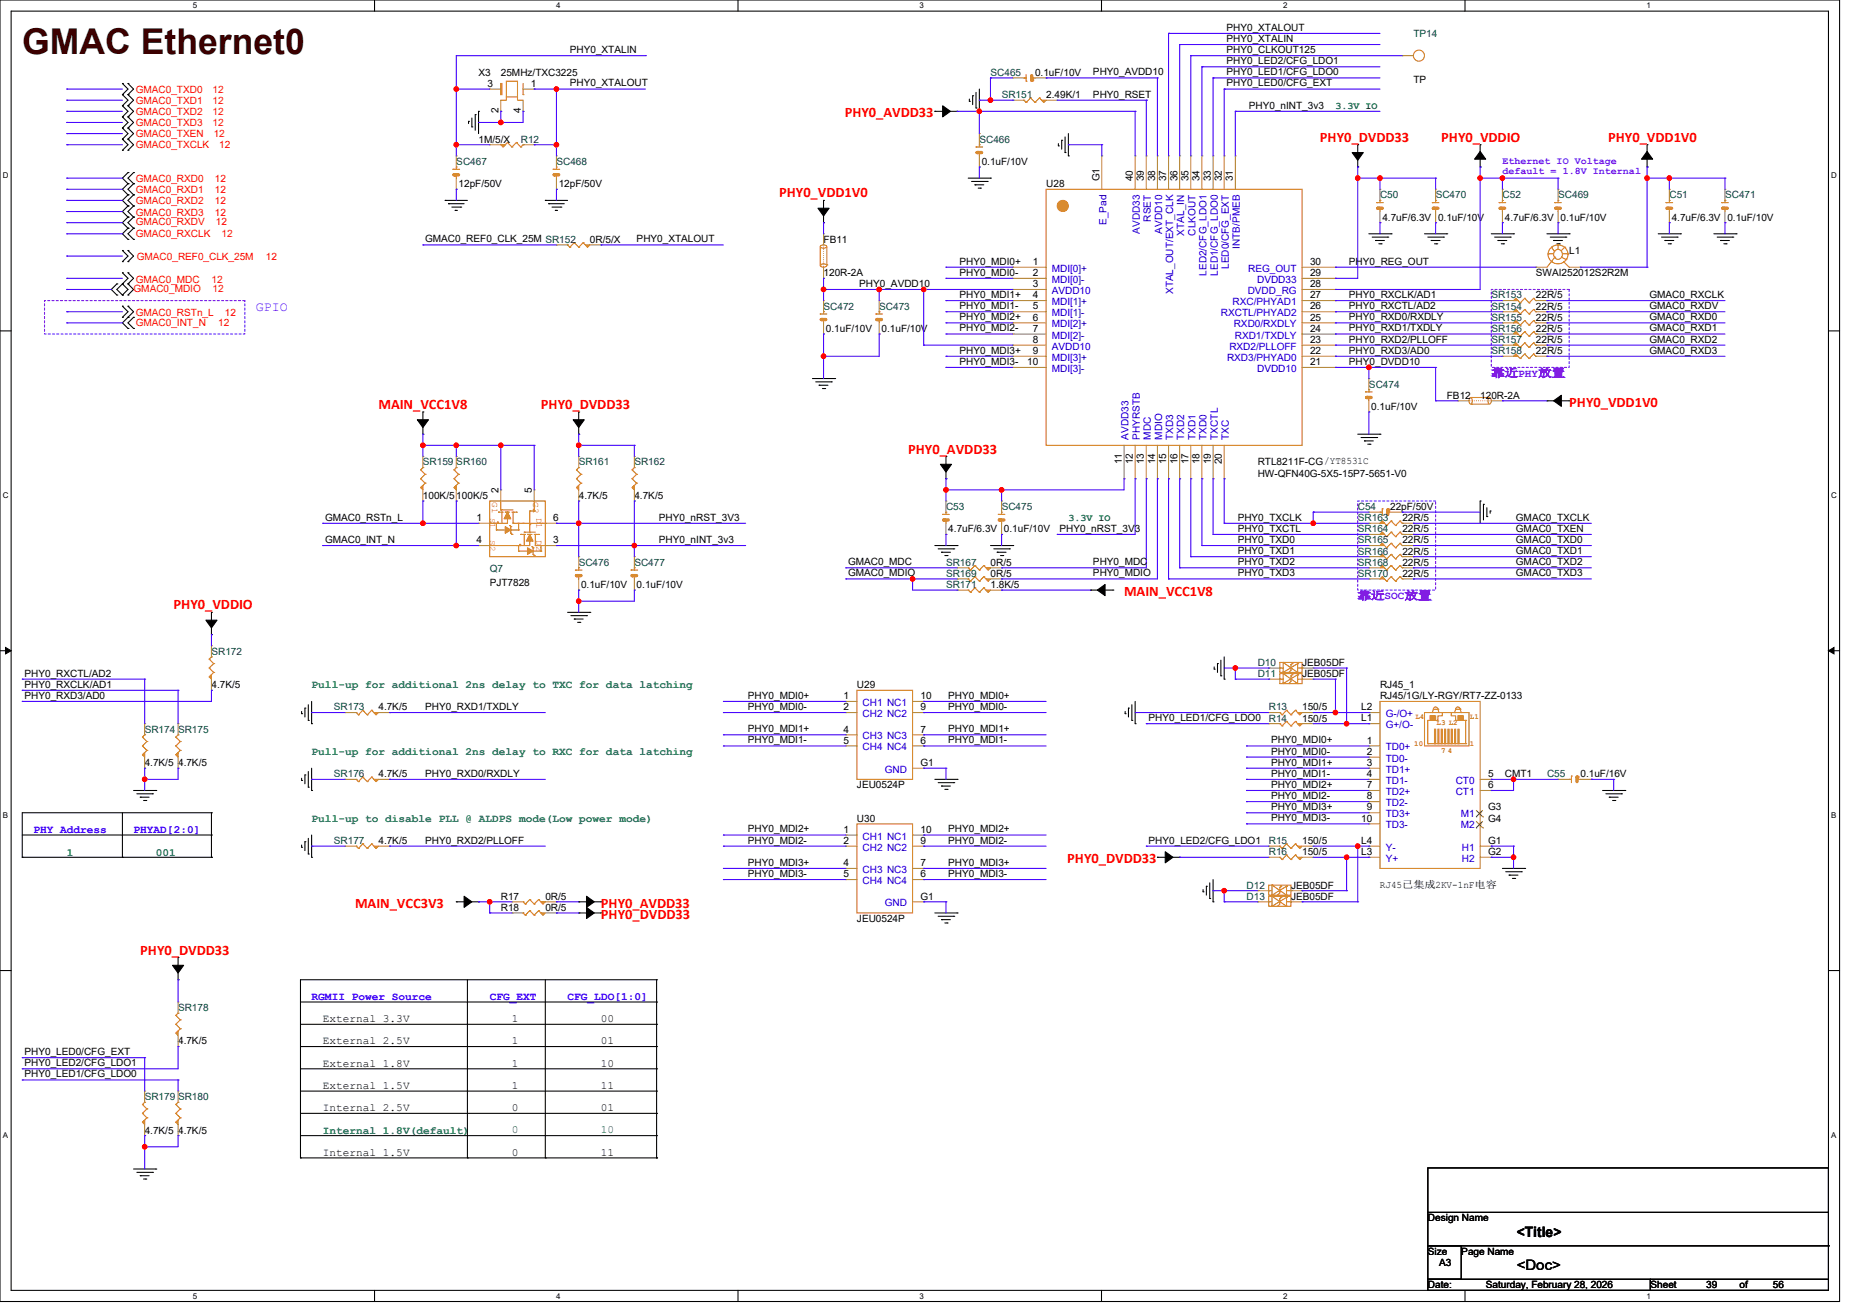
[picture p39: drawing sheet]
<svg xmlns="http://www.w3.org/2000/svg" width="297mm" height="210mm" viewBox="0 0 297 210" stroke-linecap="round" stroke-linejoin="round" font-family="sans-serif">
<defs><g id="words">
<text font-size="5.7" fill="#400000" x="3.6" y="8.7">GMAC Ethernet0</text>
<g font-size="2.3" fill="#f00">
<text x="134.9" y="18.7">PHY0_AVDD33</text>
<text x="210.9" y="22.6">PHY0_DVDD33</text>
<text x="230.3" y="22.6">PHY0_VDDIO</text>
<text x="256.9" y="22.6">PHY0_VDD1V0</text>
<text x="124.5" y="31.5">PHY0_VDD1V0</text>
<text x="60.5" y="65.3">MAIN_VCC1V8</text>
<text x="86.4" y="65.3">PHY0_DVDD33</text>
<text x="250.7" y="65">PHY0_VDD1V0</text>
<text x="145.1" y="72.4">PHY0_AVDD33</text>
<text x="179.6" y="95.2">MAIN_VCC1V8</text>
<text x="27.7" y="97.3">PHY0_VDDIO</text>
<text x="170.5" y="137.9">PHY0_DVDD33</text>
<text x="56.7" y="145">MAIN_VCC3V3</text>
<text x="96" y="145">PHY0_AVDD33</text>
<text x="96" y="146.7">PHY0_DVDD33</text>
<text x="22.4" y="152.4">PHY0_DVDD33</text>
</g>
<g font-size="2.3">
<text x="242.3" y="197.5">&lt;Title&gt;</text>
<text x="242.3" y="202.8">&lt;Doc&gt;</text>
</g>
<text font-size="2.1" fill="#8000ff" x="40.9" y="49.7">GPIO</text>
<g font-size="1.8" fill="#8000ff">
<text x="238.3" y="60.2">靠近PHY放置</text>
<text x="216.9" y="95.7">靠近SOC放置</text>
</g>
<g font-size="1.8" fill="#008040">
<text x="49.8" y="110">Pull-up for additional 2ns delay to TXC for data latching</text>
<text x="49.8" y="120.6">Pull-up for additional 2ns delay to RXC for data latching</text>
<text x="49.8" y="131.3">Pull-up to disable PLL @ ALDPS mode(Low power mode)</text>
<text x="10.7" y="136.6">1</text>
<text x="24.9" y="136.6">001</text>
<text x="51.6" y="181.1">Internal 1.8V(default)</text>
<text x="81.8" y="181">0</text>
<text x="96" y="181">10</text>
</g>
<g font-size="1.8" fill="#00f">
<text x="5.3" y="133.1">PHY Address</text>
<text x="21.3" y="133.1">PHYAD[2:0]</text>
<text x="49.8" y="159.7">RGMII Power Source</text>
<text x="78.2" y="159.7">CFG_EXT</text>
<text x="90.7" y="159.7">CFG_LDO[1:0]</text>
</g>
<g font-size="1.8">
<text x="51.6" y="163.2">External 3.3V</text>
<text x="51.6" y="166.8">External 2.5V</text>
<text x="81.8" y="163.2">1</text>
<text x="81.8" y="166.8">1</text>
<text x="96" y="166.8">01</text>
<text x="96" y="163.2">00</text>
<text x="51.6" y="173.9">External 1.5V</text>
<text x="51.6" y="170.3">External 1.8V</text>
<text x="81.8" y="173.9">1</text>
<text x="81.8" y="170.3">1</text>
<text x="96" y="173.9">11</text>
<text x="96" y="170.3">10</text>
<text x="51.6" y="177.4">Internal 2.5V</text>
<text x="81.8" y="177.4">0</text>
<text x="96" y="177.4">01</text>
<text x="51.6" y="184.6">Internal 1.5V</text>
<text x="81.8" y="184.6">0</text>
<text x="96" y="184.6">11</text>
</g>
<g font-size="1.6">
<text x="196" y="4.9">PHY0_XTALOUT</text>
<text x="91" y="8.5">PHY0_XTALIN</text>
<text x="196" y="6.7">PHY0_XTALIN</text>
<text x="196" y="8.5">PHY0_CLKOUT125</text>
<text x="196" y="10.3">PHY0_LED2/CFG_LDO1</text>
<text x="76.5" y="12.1">X3</text>
<text x="77.9" y="13.9">3</text>
<text x="80" y="12.1">25MHz/TXC3225</text>
<text x="84.8" y="13.9">1</text>
<text x="91" y="13.8">PHY0_XTALOUT</text>
<text x="165.4" y="12.1">0.1uF/10V</text>
<text x="167.1" y="15.7">2.49K/1</text>
<text x="174.6" y="12">PHY0_AVDD10</text>
<text x="174.6" y="15.6">PHY0_RSET</text>
<text x="196" y="12">PHY0_LED1/CFG_LDO0</text>
<text x="196" y="13.8">PHY0_LED0/CFG_EXT</text>
<text x="199.5" y="17.4">PHY0_nINT_3v3</text>
<text x="225.8" y="13.2">TP</text>
<text x="76.5" y="22.8">1M/5/X</text>
<text x="79.6" y="18.1" transform="rotate(-90 79.6 18.1)">2</text>
<text x="83.2" y="18.1" transform="rotate(-90 83.2 18.1)">4</text>
<text x="73.3" y="29.9">12pF/50V</text>
<text x="89.3" y="29.9">12pF/50V</text>
<text x="156.8" y="26.3">0.1uF/10V</text>
<text x="167.1" y="29.9">U28</text>
<text x="175.7" y="29" transform="rotate(-90 175.7 29)">G1</text>
<text x="181" y="29" transform="rotate(-90 181 29)">40</text>
<text x="182.8" y="29" transform="rotate(-90 182.8 29)">39</text>
<text x="184.5" y="29" transform="rotate(-90 184.5 29)">38</text>
<text x="186.3" y="29" transform="rotate(-90 186.3 29)">37</text>
<text x="188.1" y="29" transform="rotate(-90 188.1 29)">36</text>
<text x="189.9" y="29" transform="rotate(-90 189.9 29)">35</text>
<text x="191.7" y="29" transform="rotate(-90 191.7 29)">34</text>
<text x="193.4" y="29" transform="rotate(-90 193.4 29)">33</text>
<text x="195.2" y="29" transform="rotate(-90 195.2 29)">32</text>
<text x="197" y="29" transform="rotate(-90 197 29)">31</text>
<text x="220.8" y="35.2">4.7uF/6.3V 0.1uF/10V</text>
<text x="240.4" y="35.2">4.7uF/6.3V 0.1uF/10V</text>
<text x="267.1" y="35.2">4.7uF/6.3V 0.1uF/10V</text>
<text x="67.9" y="38.7">GMAC0_REF0_CLK_25M SR152</text>
<text x="94.2" y="38.8">0R/5/X</text>
<text x="101.7" y="38.7">PHY0_XTALOUT</text>
<text x="131.6" y="38.8">FB11</text>
<text x="250.7" y="40.6">L1</text>
<text x="131.6" y="44.1">120R-2A</text>
<text x="137.3" y="45.8">PHY0_AVDD10</text>
<text x="153.3" y="42.3">PHY0_MDI0+</text>
<text x="153.3" y="44">PHY0_MDI0-</text>
<text x="153.3" y="47.6">PHY0_MDI1+</text>
<text x="165" y="42.3">1</text>
<text x="165" y="44.1">2</text>
<text x="165" y="45.9">3</text>
<text x="165" y="47.6">4</text>
<text x="209.3" y="47.6">27</text>
<text x="209.3" y="45.9">28</text>
<text x="209.3" y="44.1">29</text>
<text x="209.3" y="42.3">30</text>
<text x="215.5" y="42.3">PHY0_REG_OUT</text>
<text x="215.5" y="47.6">PHY0_RXCLK/AD1</text>
<text x="245.4" y="47.7">22R/5</text>
<text x="245.4" y="44.1">SWAI252012S2R2M</text>
<text x="263.5" y="47.6">GMAC0_RXCLK</text>
<text x="131.9" y="53">0.1uF/10V</text>
<text x="140.8" y="53">0.1uF/10V</text>
<text x="153.3" y="49.4">PHY0_MDI1-</text>
<text x="153.3" y="51.1">PHY0_MDI2+</text>
<text x="153.3" y="52.9">PHY0_MDI2-</text>
<text x="165" y="49.4">5</text>
<text x="165" y="51.2">6</text>
<text x="165" y="53">7</text>
<text x="209.3" y="53">24</text>
<text x="209.3" y="51.2">25</text>
<text x="209.3" y="49.4">26</text>
<text x="215.5" y="49.4">PHY0_RXCTL/AD2</text>
<text x="215.5" y="51.1">PHY0_RXD0/RXDLY</text>
<text x="215.5" y="52.9">PHY0_RXD1/TXDLY</text>
<text x="245.4" y="53">22R/5</text>
<text x="245.4" y="49.4">22R/5</text>
<text x="245.4" y="51.2">22R/5</text>
<text x="263.5" y="49.4">GMAC0_RXDV</text>
<text x="263.5" y="51.1">GMAC0_RXD0</text>
<text x="263.5" y="52.9">GMAC0_RXD1</text>
<text x="153.3" y="56.5">PHY0_MDI3+</text>
<text x="153.3" y="58.3">PHY0_MDI3-</text>
<text x="164.1" y="58.3">10</text>
<text x="165" y="54.7">8</text>
<text x="165" y="56.5">9</text>
<text x="209.3" y="58.3">21</text>
<text x="209.3" y="56.5">22</text>
<text x="209.3" y="54.7">23</text>
<text x="215.5" y="54.7">PHY0_RXD2/PLLOFF</text>
<text x="215.5" y="56.5">PHY0_RXD3/AD0</text>
<text x="215.5" y="58.3">PHY0_DVDD10</text>
<text x="245.4" y="54.8">22R/5</text>
<text x="245.4" y="56.6">22R/5</text>
<text x="263.5" y="54.7">GMAC0_RXD2</text>
<text x="263.5" y="56.5">GMAC0_RXD3</text>
<text x="219.1" y="65.4">0.1uF/10V</text>
<text x="231.2" y="63.7">FB12</text>
<text x="236.5" y="63.7">120R-2A</text>
<text x="179.2" y="74.1" transform="rotate(-90 179.2 74.1)">11</text>
<text x="181" y="74.1" transform="rotate(-90 181 74.1)">12</text>
<text x="182.8" y="74.1" transform="rotate(-90 182.8 74.1)">13</text>
<text x="184.5" y="74.1" transform="rotate(-90 184.5 74.1)">14</text>
<text x="186.3" y="74.1" transform="rotate(-90 186.3 74.1)">15</text>
<text x="188.1" y="74.1" transform="rotate(-90 188.1 74.1)">16</text>
<text x="189.9" y="74.1" transform="rotate(-90 189.9 74.1)">17</text>
<text x="191.7" y="74.1" transform="rotate(-90 191.7 74.1)">18</text>
<text x="193.4" y="74.1" transform="rotate(-90 193.4 74.1)">19</text>
<text x="195.2" y="74.1" transform="rotate(-90 195.2 74.1)">20</text>
<text x="200.9" y="74.3">RTL8211F-CG/YT8531C</text>
<text x="200.9" y="76.1">HW-QFN40G-5X5-15P7-5651-V0</text>
<text x="51.9" y="83.2">GMAC0_RSTn_L</text>
<text x="67.6" y="79.7">100K/5100K/5</text>
<text x="76.1" y="83.2">1</text>
<text x="79.6" y="78.7" transform="rotate(-90 79.6 78.7)">2</text>
<text x="85" y="78.7" transform="rotate(-90 85 78.7)">5</text>
<text x="88.4" y="83.2">6</text>
<text x="92.5" y="79.7">4.7K/5</text>
<text x="101.4" y="79.7">4.7K/5</text>
<text x="105.3" y="83.2">PHY0_nRST_3V3</text>
<text x="197.7" y="83.2">PHY0_TXCLK</text>
<text x="222.1" y="81.4">22pF/50V</text>
<text x="224" y="83.2">22R/5</text>
<text x="242.2" y="83.2">GMAC0_TXCLK</text>
<text x="51.9" y="86.7">GMAC0_INT_N</text>
<text x="76.1" y="86.8">4</text>
<text x="88.4" y="86.8">3</text>
<text x="105.3" y="86.7">PHY0_nINT_3v3</text>
<text x="151.5" y="85">4.7uF/6.3V 0.1uF/10V</text>
<text x="169.3" y="84.9">PHY0_nRST_3V3</text>
<text x="197.7" y="84.9">PHY0_TXCTL</text>
<text x="197.7" y="86.7">PHY0_TXD0</text>
<text x="197.7" y="88.5">PHY0_TXD1</text>
<text x="224" y="85">22R/5</text>
<text x="224" y="86.8">22R/5</text>
<text x="224" y="88.6">22R/5</text>
<text x="242.2" y="84.9">GMAC0_TXEN</text>
<text x="242.2" y="86.7">GMAC0_TXD0</text>
<text x="242.2" y="88.5">GMAC0_TXD1</text>
<text x="78.2" y="93.5">PJT7828</text>
<text x="92.8" y="93.9">0.1uF/10V</text>
<text x="101.7" y="93.9">0.1uF/10V</text>
<text x="135.5" y="90.3">GMAC0_MDC</text>
<text x="135.5" y="92">GMAC0_MDIO</text>
<text x="158.3" y="93.9">1.8K/5</text>
<text x="158.3" y="90.3">0R/5</text>
<text x="158.3" y="92.1">0R/5</text>
<text x="174.6" y="90.3">PHY0_MDC</text>
<text x="174.6" y="92">PHY0_MDIO</text>
<text x="197.7" y="90.3">PHY0_TXD2</text>
<text x="197.7" y="92">PHY0_TXD3</text>
<text x="224" y="90.3">22R/5</text>
<text x="224" y="92.1">22R/5</text>
<text x="242.2" y="90.3">GMAC0_TXD2</text>
<text x="242.2" y="92">GMAC0_TXD3</text>
<text x="208" y="106.3">JEB05DF</text>
<text x="3.9" y="108">PHY0_RXCTL/AD2</text>
<text x="3.9" y="109.8">PHY0_RXCLK/AD1</text>
<text x="3.9" y="111.6">PHY0_RXD3/AD0</text>
<text x="33.8" y="109.9">4.7K/5</text>
<text x="60.5" y="113.5">4.7K/5</text>
<text x="67.9" y="113.4">PHY0_RXD1/TXDLY</text>
<text x="119.5" y="113.4">PHY0_MDI0-</text>
<text x="119.5" y="111.6">PHY0_MDI0+</text>
<text x="134.8" y="111.6">1</text>
<text x="134.8" y="113.4">2</text>
<text x="136.9" y="109.9">U29</text>
<text x="147.1" y="113.4">9</text>
<text x="147.1" y="111.6">10</text>
<text x="151.5" y="113.4">PHY0_MDI0-</text>
<text x="151.5" y="111.6">PHY0_MDI0+</text>
<text x="208" y="108.1">JEB05DF</text>
<text x="208" y="113.5">150/5</text>
<text x="217.5" y="113.4">L2</text>
<text x="220.5" y="109.9">RJ45_1</text>
<text x="220.5" y="111.7">RJ45/1G/LY-RGY/RT7-ZZ-0133</text>
<text x="119.5" y="118.7">PHY0_MDI1-</text>
<text x="119.5" y="116.9">PHY0_MDI1+</text>
<text x="134.8" y="117">4</text>
<text x="134.8" y="118.8">5</text>
<text x="147.1" y="118.8">6</text>
<text x="147.1" y="117">7</text>
<text x="151.5" y="118.7">PHY0_MDI1-</text>
<text x="151.5" y="116.9">PHY0_MDI1+</text>
<text x="183.5" y="115.2">PHY0_LED1/CFG_LDO0</text>
<text x="203.1" y="118.7">PHY0_MDI0+</text>
<text x="208" y="115.2">150/5</text>
<text x="217.5" y="115.2">L1</text>
<text x="218.4" y="118.8">1</text>
<text x="23.1" y="122.3">4.7K/5</text>
<text x="28.5" y="122.3">4.7K/5</text>
<text x="60.5" y="124.1">4.7K/5</text>
<text x="67.9" y="124">PHY0_RXD0/RXDLY</text>
<text x="136.9" y="125.9">JEU0524P</text>
<text x="147.1" y="122.3">G1</text>
<text x="203.1" y="124">PHY0_MDI1-</text>
<text x="203.1" y="122.3">PHY0_MDI1+</text>
<text x="203.1" y="120.5">PHY0_MDI0-</text>
<text x="203.1" y="125.8">PHY0_MDI2+</text>
<text x="218.4" y="120.5">2</text>
<text x="218.4" y="122.3">3</text>
<text x="218.4" y="124.1">4</text>
<text x="218.4" y="125.9">7</text>
<text x="237.7" y="125.9">6</text>
<text x="237.7" y="124.1">5</text>
<text x="240.4" y="124.1">CMT1</text>
<text x="252.5" y="124.1">0.1uF/16V</text>
<text x="136.9" y="131.2">U30</text>
<text x="203.1" y="127.6">PHY0_MDI2-</text>
<text x="203.1" y="131.2">PHY0_MDI3-</text>
<text x="203.1" y="129.4">PHY0_MDI3+</text>
<text x="217.5" y="131.2">10</text>
<text x="218.4" y="127.6">8</text>
<text x="218.4" y="129.4">9</text>
<text x="237.7" y="129.4">G3</text>
<text x="237.7" y="131.2">G4</text>
<text x="60.5" y="134.8">4.7K/5</text>
<text x="67.9" y="134.7">PHY0_RXD2/PLLOFF</text>
<text x="119.5" y="134.7">PHY0_MDI2-</text>
<text x="119.5" y="132.9">PHY0_MDI2+</text>
<text x="134.8" y="133">1</text>
<text x="134.8" y="134.8">2</text>
<text x="147.1" y="134.8">9</text>
<text x="147.1" y="133">10</text>
<text x="151.5" y="134.7">PHY0_MDI2-</text>
<text x="151.5" y="132.9">PHY0_MDI2+</text>
<text x="183.5" y="134.7">PHY0_LED2/CFG_LDO1</text>
<text x="208" y="134.8">150/5</text>
<text x="208" y="136.6">150/5</text>
<text x="217.5" y="134.8">L4</text>
<text x="217.5" y="136.5">L3</text>
<text x="237.7" y="134.8">G1</text>
<text x="237.7" y="136.5">G2</text>
<text x="80" y="143.7">R17</text>
<text x="87.1" y="143.7">0R/5</text>
<text x="119.5" y="138.3">PHY0_MDI3+</text>
<text x="119.5" y="140">PHY0_MDI3-</text>
<text x="134.8" y="138.3">4</text>
<text x="134.8" y="140.1">5</text>
<text x="147.1" y="140.1">6</text>
<text x="147.1" y="138.3">7</text>
<text x="147.1" y="143.6">G1</text>
<text x="151.5" y="138.3">PHY0_MDI3+</text>
<text x="151.5" y="140">PHY0_MDI3-</text>
<text x="206.3" y="143.7">JEB05DF</text>
<text x="206.3" y="141.9">JEB05DF</text>
<text x="220.5" y="141.7">RJ45已集成2KV-1nF电容</text>
<text x="80" y="145.5">R18</text>
<text x="87.1" y="145.5">0R/5</text>
<text x="136.9" y="147.2">JEU0524P</text>
<text x="28.5" y="166.8">4.7K/5</text>
<text x="3.9" y="168.5">PHY0_LED0/CFG_EXT</text>
<text x="3.9" y="170.3">PHY0_LED2/CFG_LDO1</text>
<text x="3.9" y="172.1">PHY0_LED1/CFG_LDO0</text>
<text x="23.1" y="181">4.7K/5</text>
<text x="28.5" y="181">4.7K/5</text>
<text x="228.1" y="195.1">Design Name</text>
<text x="228.1" y="200.4">Size</text>
<text x="229.9" y="202.2">A3</text>
<text x="233.5" y="200.4">Page Name</text>
<text x="228.1" y="205.7">Date:</text>
<text x="237.4" y="205.7">Saturday, February 28, 2026</text>
<text x="263.7" y="205.7">Sheet</text>
<text x="272.6" y="205.7">39</text>
<text x="277.9" y="205.7">of</text>
<text x="283.3" y="205.7">56</text>
</g>
<g font-size="1.6" fill="#004040">
<text x="225.8" y="5.9">TP14</text>
<text x="158.3" y="12.1">SC465</text>
<text x="160" y="15.7">SR151</text>
<text x="83.2" y="22.8">R12</text>
<text x="156.5" y="22.8">SC466</text>
<text x="72.9" y="26.3">SC467</text>
<text x="88.9" y="26.3">SC468</text>
<text x="220.5" y="31.7">C50</text>
<text x="229.4" y="31.7">SC470</text>
<text x="240" y="31.7">C52</text>
<text x="248.9" y="31.7">SC469</text>
<text x="266.7" y="31.7">C51</text>
<text x="275.6" y="31.7">SC471</text>
<text x="238.3" y="47.7">SR153</text>
<text x="131.6" y="49.4">SC472</text>
<text x="140.5" y="49.4">SC473</text>
<text x="238.3" y="53">SR156</text>
<text x="238.3" y="49.4">SR154</text>
<text x="238.3" y="51.2">SR155</text>
<text x="238.3" y="54.8">SR157</text>
<text x="238.3" y="56.6">SR158</text>
<text x="218.7" y="61.9">SC474</text>
<text x="67.6" y="74.3">SR159 SR160</text>
<text x="92.5" y="74.3">SR161</text>
<text x="101.4" y="74.3">SR162</text>
<text x="151.1" y="81.4">C53</text>
<text x="160" y="81.4">SC475</text>
<text x="216.9" y="81.4">C54</text>
<text x="216.9" y="83.2">SR163</text>
<text x="216.9" y="85">SR164</text>
<text x="216.9" y="86.8">SR165</text>
<text x="216.9" y="88.6">SR166</text>
<text x="78.2" y="91.4">Q7</text>
<text x="92.5" y="90.3">SC476</text>
<text x="101.4" y="90.3">SC477</text>
<text x="151.1" y="93.9">SR171</text>
<text x="151.1" y="90.3">SR167</text>
<text x="151.1" y="92.1">SR169</text>
<text x="216.9" y="90.3">SR168</text>
<text x="216.9" y="92.1">SR170</text>
<text x="33.8" y="104.6">SR172</text>
<text x="200.9" y="106.3">D10</text>
<text x="53.3" y="113.5">SR173</text>
<text x="200.9" y="108.1">D11</text>
<text x="202.7" y="113.5">R13</text>
<text x="23.1" y="117">SR174 SR175</text>
<text x="202.7" y="115.2">R14</text>
<text x="53.3" y="124.1">SR176</text>
<text x="247.2" y="124.1">C55</text>
<text x="53.3" y="134.8">SR177</text>
<text x="202.7" y="134.8">R15</text>
<text x="202.7" y="136.6">R16</text>
<text x="199.2" y="143.7">D13</text>
<text x="199.2" y="141.9">D12</text>
<text x="28.5" y="161.5">SR178</text>
<text x="23.1" y="175.7">SR179 SR180</text>
</g>
<g font-size="1.6" fill="#f00">
<text x="21.7" y="14.8">GMAC0_TXD0</text>
<text x="21.7" y="16.6">GMAC0_TXD1</text>
<text x="34" y="14.8">12</text>
<text x="34" y="16.6">12</text>
<text x="21.7" y="18.3">GMAC0_TXD2</text>
<text x="21.7" y="21.9">GMAC0_TXEN</text>
<text x="21.7" y="20.1">GMAC0_TXD3</text>
<text x="21.7" y="23.7">GMAC0_TXCLK</text>
<text x="34" y="18.3">12</text>
<text x="34" y="20.1">12</text>
<text x="34.1" y="21.9">12</text>
<text x="35" y="23.7">12</text>
<text x="21.7" y="29">GMAC0_RXD0</text>
<text x="34.3" y="29">12</text>
<text x="21.7" y="32.6">GMAC0_RXD2</text>
<text x="21.7" y="30.8">GMAC0_RXD1</text>
<text x="21.7" y="34.5">GMAC0_RXD3</text>
<text x="21.7" y="35.9">GMAC0_RXDV</text>
<text x="34.3" y="32.6">12</text>
<text x="34.3" y="30.8">12</text>
<text x="34.3" y="34.5">12</text>
<text x="34.5" y="35.9">12</text>
<text x="21.7" y="37.9">GMAC0_RXCLK</text>
<text x="21.9" y="41.4">GMAC0_REF0_CLK_25M</text>
<text x="35.4" y="37.9">12</text>
<text x="42.5" y="41.4">12</text>
<text x="21.3" y="46.6">GMAC0_MDIO</text>
<text x="21.7" y="45.2">GMAC0_MDC</text>
<text x="33.8" y="45.2">12</text>
<text x="34" y="46.6">12</text>
<text x="21.7" y="50.5">GMAC0_RSTn_L</text>
<text x="21.7" y="52.1">GMAC0_INT_N</text>
<text x="34.9" y="52.1">12</text>
<text x="35.9" y="50.5">12</text>
</g>
<g font-size="1.6" fill="#008000">
<text x="213.4" y="17.3">3.3V IO</text>
<text x="170.7" y="83.1">3.3V IO</text>
</g>
<g font-size="1.6" fill="#8000ff">
<text x="240" y="26.2">Ethernet IO Voltage</text>
<text x="240" y="27.8">default = 1.8V Internal</text>
</g>
<g font-size="1.6" fill="#00c">
<text x="176.8" y="35.9" transform="rotate(-90 176.8 35.9)">E_Pad</text>
<text x="183.9" y="35.4" transform="rotate(-90 183.9 35.4)">RSET</text>
<text x="182.1" y="37.3" transform="rotate(-90 182.1 37.3)">AVDD33</text>
<text x="185.7" y="37.3" transform="rotate(-90 185.7 37.3)">AVDD10</text>
<text x="189.2" y="37.6" transform="rotate(-90 189.2 37.6)">XTAL_IN</text>
<text x="191" y="37.6" transform="rotate(-90 191 37.6)">CLKOUT</text>
<text x="198.1" y="39.7" transform="rotate(-90 198.1 39.7)">INTB/PMEB</text>
<text x="168" y="43.4">MDI[0]+</text>
<text x="168" y="45.2">MDI[0]-</text>
<text x="168" y="46.9">AVDD10</text>
<text x="187.4" y="47" transform="rotate(-90 187.4 47)">XTAL_OUT/EXT_CLK</text>
<text x="192.8" y="44" transform="rotate(-90 192.8 44)">LED2/CFG_LDO1</text>
<text x="194.5" y="44" transform="rotate(-90 194.5 44)">LED1/CFG_LDO0</text>
<text x="196.3" y="43" transform="rotate(-90 196.3 43)">LED0/CFG_EXT</text>
<text x="199.3" y="46.9">DVDD_RG</text>
<text x="199.4" y="43.4">REG_OUT</text>
<text x="200.8" y="45.2">DVDD33</text>
<text x="168" y="48.7">MDI[1]+</text>
<text x="168" y="50.5">MDI[1]-</text>
<text x="168" y="52.3">MDI[2]+</text>
<text x="195.1" y="50.5">RXCTL/PHYAD2</text>
<text x="196.9" y="48.7">RXC/PHYAD1</text>
<text x="197.1" y="52.3">RXD0/RXDLY</text>
<text x="168" y="54.1">MDI[2]-</text>
<text x="168" y="55.8">AVDD10</text>
<text x="168" y="57.6">MDI[3]+</text>
<text x="168" y="59.4">MDI[3]-</text>
<text x="196" y="57.6">RXD3/PHYAD0</text>
<text x="196.4" y="55.8">RXD2/PLLOFF</text>
<text x="197.3" y="54.1">RXD1/TXDLY</text>
<text x="200.8" y="59.4">DVDD10</text>
<text x="180.3" y="70.2" transform="rotate(-90 180.3 70.2)">AVDD33</text>
<text x="182.1" y="70.2" transform="rotate(-90 182.1 70.2)">PHYRSTB</text>
<text x="183.9" y="70.2" transform="rotate(-90 183.9 70.2)">MDC</text>
<text x="185.7" y="70.2" transform="rotate(-90 185.7 70.2)">MDIO</text>
<text x="187.4" y="70.2" transform="rotate(-90 187.4 70.2)">TXD3</text>
<text x="189.2" y="70.2" transform="rotate(-90 189.2 70.2)">TXD2</text>
<text x="191" y="70.2" transform="rotate(-90 191 70.2)">TXD1</text>
<text x="192.8" y="70.2" transform="rotate(-90 192.8 70.2)">TXD0</text>
<text x="194.5" y="70.2" transform="rotate(-90 194.5 70.2)">TXCTL</text>
<text x="196.3" y="70.2" transform="rotate(-90 196.3 70.2)">TXC</text>
<text x="137.8" y="112.7">CH1 NC1</text>
<text x="137.8" y="114.5">CH2 NC2</text>
<text x="137.8" y="118.1">CH3 NC3</text>
<text x="137.8" y="119.8">CH4 NC4</text>
<text x="221.4" y="119.8">TD0+</text>
<text x="221.4" y="114.5">G-/O+</text>
<text x="221.4" y="116.3">G+/O-</text>
<text x="141.4" y="123.4">GND</text>
<text x="221.4" y="121.6">TD0-</text>
<text x="221.4" y="123.4">TD1+</text>
<text x="221.4" y="125.2">TD1-</text>
<text x="232.6" y="125.2">CT0</text>
<text x="221.4" y="127">TD2+</text>
<text x="221.4" y="128.7">TD2-</text>
<text x="221.4" y="130.5">TD3+</text>
<text x="232.6" y="127">CT1</text>
<text x="233.4" y="130.5">M1</text>
<text x="137.8" y="134.1">CH1 NC1</text>
<text x="137.8" y="135.8">CH2 NC2</text>
<text x="221.4" y="132.3">TD3-</text>
<text x="221.4" y="135.8">Y-</text>
<text x="221.4" y="137.6">Y+</text>
<text x="233.4" y="132.3">M2</text>
<text x="233.6" y="135.8">H1</text>
<text x="233.6" y="137.6">H2</text>
<text x="137.8" y="139.4">CH3 NC3</text>
<text x="137.8" y="141.2">CH4 NC4</text>
<text x="141.4" y="144.7">GND</text>
</g>
<g font-size="1.4" fill="#cc8006">
<text x="78.6" y="80.2" transform="rotate(90 78.6 80.2)">G1 S1</text>
<text x="85.2" y="80.2" transform="rotate(90 85.2 80.2)">G2</text>
<text x="85.7" y="82.7" transform="rotate(90 85.7 82.7)">D1</text>
<text x="78.3" y="86.2" transform="rotate(90 78.3 86.2)">S2</text>
<text x="85.7" y="86.2" transform="rotate(90 85.7 86.2)">D2</text>
</g>
<g font-size="1.3">
<text x="30.8" y="1.3">5</text>
<text x="88.9" y="1.3">4</text>
<text x="146.9" y="1.3">3</text>
<text x="205" y="1.3">2</text>
<text x="263.1" y="1.3">1</text>
<text x=".4" y="28.5">D</text>
<text x="292.5" y="28.5">D</text>
<text x=".4" y="79.5">C</text>
<text x="292.5" y="79.5">C</text>
<text x=".4" y="130.6">B</text>
<text x="292.5" y="130.6">B</text>
<text x=".4" y="181.7">A</text>
<text x="292.5" y="181.7">A</text>
<text x="30.8" y="207.4">5</text>
<text x="88.9" y="207.4">4</text>
<text x="146.9" y="207.4">3</text>
<text x="205" y="207.4">2</text>
<text x="263.1" y="207.4">1</text>
</g>
<g font-size="1.2" fill="#cc8006">
<text x="226" y="119.1">10</text>
<text x="226.1" y="114.8">L4</text>
<text x="229.5" y="115.7">L3 L2</text>
<text x="234.8" y="114.8">L1</text>
<text x="234.8" y="119.1">1</text>
<text x="230.2" y="120.2">7</text>
<text x="231.3" y="120.2">4</text>
</g>
</g></defs>
<path d="M0 0h293.9v207.8h-293.9zM1.8 1.8h290.3v204.3h-290.3z" fill="none" stroke="#000" stroke-width=".17"/>
<g fill="#fff">
<path d="M30.8 .2h.7v1.4h-.7z"/>
<path d="M30.8 206.2h.7v1.5h-.7z"/>
</g>
<path d="M59.8 0v1.8M59.8 206.1v1.7" fill="none" stroke="#000" stroke-width=".17"/>
<g fill="#fff">
<path d="M88.9 .2h.7v1.4h-.7z"/>
<path d="M88.9 206.2h.7v1.5h-.7z"/>
</g>
<path d="M117.9 0v1.8M117.9 206.1v1.7" fill="none" stroke="#000" stroke-width=".17"/>
<g fill="#fff">
<path d="M146.9 .2h.7v1.4h-.7z"/>
<path d="M146.9 206.2h.7v1.5h-.7z"/>
</g>
<path d="M176 0v1.8M176 206.1v1.7" fill="none" stroke="#000" stroke-width=".17"/>
<g fill="#fff">
<path d="M205 .2h.7v1.4h-.7z"/>
<path d="M205 206.2h.7v1.5h-.7z"/>
</g>
<path d="M234.1 0v1.8M234.1 206.1v1.7" fill="none" stroke="#000" stroke-width=".17"/>
<g fill="#fff">
<path d="M263.1 .2h.7v1.4h-.7z"/>
<path d="M263.1 206.2h.7v1.5h-.7z"/>
<path d="M.4 27.3h1v1.4h-1z"/>
<path d="M292.6 27.3h.9v1.4h-.9z"/>
<path d="M.4 78.4h1v1.4h-1z"/>
<path d="M292.6 78.4h.9v1.4h-.9z"/>
</g>
<path d="M0 52.8h1.8M292.1 52.8h1.8" fill="none" stroke="#000" stroke-width=".17"/>
<g fill="#fff">
<path d="M.4 129.4h.9v1.5h-.9z"/>
<path d="M292.6 129.4h.8v1.5h-.8z"/>
</g>
<path d="M0 103.9h1.8M292.1 103.9h1.8" fill="none" stroke="#000" stroke-width=".17"/>
<path d="M.9 103.4l.9 .5-.9 .5zM292.1 103.9l.9-.5v1z" fill="#000" stroke="#000" stroke-width=".16"/>
<g fill="#fff">
<path d="M.4 180.5h.9v1.4h-.9z"/>
<path d="M292.6 180.5h.8v1.4h-.8z"/>
</g>
<g fill="none" stroke="#000" stroke-width=".17">
<path d="M19.6 15.1h.1M19.6 13.3h.1M19.6 16.9h.1M19.6 18.7h.1M19.6 13.3l.8 .9-.8 .9M19.6 15.1l.8 .9-.8 .9M19.6 16.9l.8 .9-.8 .9M19.6 18.7l.8 .9-.8 .8M20.4 15.1h.1M20.4 13.3h.1M20.4 16.9h.1M20.4 18.7h.1"/>
<path d="M20.4 13.3l.9 .9-.9 .9M20.4 15.1l.9 .9-.9 .9M20.4 16.9l.9 .9-.9 .9M20.4 18.7l.9 .9-.9 .8M74.9 19.4h.1M74.9 19.4v.3M75.4 18.8v1.5M75.9 18.3h.1M75.9 18.3v2.5M76.5 17.8h.1M76.5 17.8v3.5M149.4 17.8h.1"/>
<path d="M149.4 17.8h1.9M151.7 17.8h1.2M152.9 17.8h.1M154.9 16.2h.1M154.9 15.8v.4M155.4 15.3h.1M155.4 15.3v1.4M155.9 17.3h.1M155.9 14.8v2.5M156.5 17.8h.1M156.5 14.2v3.6M19.6 22.2h.1"/>
<path d="M19.6 20.4h.1M19.6 24h.1M19.6 20.4l.8 .9-.8 .9M19.6 22.2l.8 .9-.8 .9M20.4 22.2h.1M20.4 20.4h.1M20.4 24h.1M20.4 27.6h.1M20.4 29.3h.1M20.4 31.1h.1M20.4 32.9h.1M20.4 34.7h.1"/>
<path d="M20.4 36.4h.1M20.4 38.2h.1M20.4 20.4l.9 .9-.9 .9M20.4 22.2l.9 .9-.9 .9M20.4 27.6l-.8 .8 .8 .9M20.4 31.1l-.8 .9 .8 .9M20.4 29.3l-.8 .9 .8 .9M20.4 32.9l-.8 .9 .8 .9M20.4 34.7l-.8 .9 .8 .8M20.4 36.4l-.8 .9 .8 .9M21.3 29.3h.1M21.3 27.6h.1"/>
<path d="M21.3 32.9h.1M21.3 31.1h.1M21.3 34.7h.1M21.3 36.4h.1M21.3 38.2h.1M21.3 27.6l-.9 .8 .9 .9M21.3 31.1l-.9 .9 .9 .9M21.3 29.3l-.9 .9 .9 .9M21.3 32.9l-.9 .9 .9 .9M21.3 34.7l-.9 .9 .9 .8M21.3 36.4l-.9 .9 .9 .9M71.1 32h.1"/>
<path d="M71.1 32h3.6M71.6 32.5h.1M71.6 32.5h2.5M72.2 33.1h1.4M72.7 33.6h.1M72.7 33.6h.4M73.6 33.1h.1M75.4 20.3h.1M87.1 32h.1M87.1 32h3.6M87.7 32.5h.1M87.7 32.5h2.4"/>
<path d="M88.2 33.1h1.4M88.7 33.6h.1M88.7 33.6h.4M89.6 33.1h.1M131.6 35.6h.1M131.6 32h.1M131.6 32v2M131.6 34.3v1.3M154.7 28.4h3.5M155.2 29h2.5M155.8 29.5h.1M155.8 29.5h1.4"/>
<path d="M156.3 30h.3M156.6 30h.1M157.7 29h.1M158.2 28.4h.1M169.1 23.3h.1M169.1 22.9v.4M169.6 22.4h.1M169.6 22.4v1.4M170.2 24.4h.1M170.2 21.9v2.5M170.7 24.9h.1M170.7 21.3v3.6"/>
<path d="M216.9 26.7h.1M216.9 23.1h.1M216.9 23.1v2M216.9 25.4v1.3M218.7 37.3h3.5M219.2 37.9h2.5M219.8 38.4h.1M219.8 38.4h1.4M220.3 38.9h.4M220.7 38.9h.1M221.7 37.9h.1M222.2 37.3h.1"/>
<path d="M227.6 37.3h3.5M228.1 37.9h2.5M228.7 38.4h.1M228.7 38.4h1.4M229.2 38.9h.3M229.5 38.9h.1M230.6 37.9h.1M231.1 37.3h.1M236.5 26.7h.1M236.5 23.1h.1M236.5 23.1v2M236.5 25.4v1.3"/>
<path d="M238.3 37.3h3.5M238.8 37.9h2.5M239.3 38.4h.1M239.3 38.4h1.4M239.9 38.9h.3M240.2 38.9h.1M241.3 37.9h.1M241.8 37.3h.1M247.1 37.3h3.6M247.7 37.9h2.5M248.2 38.4h.1M248.2 38.4h1.4"/>
<path d="M248.7 38.9h.4M249.1 38.9h.1M250.2 37.9h.1M250.7 37.3h.1M263.1 26.7h.1M263.1 23.1h.1M263.1 23.1v2M263.1 25.4v1.3M264.9 37.3h3.6M265.5 37.9h2.4M266 38.4h.1M266 38.4h1.4"/>
<path d="M266.5 38.9h.4M266.9 38.9h.1M267.9 37.9h.1M268.5 37.3h.1M273.8 37.3h3.6M274.3 37.9h2.5M274.9 38.4h.1M274.9 38.4h1.4M275.4 38.9h.4M275.8 38.9h.1M276.8 37.9h.1M277.4 37.3h.1"/>
<path d="M18.7 47.1h.1M18.7 45.3h.1M18.7 45.3l-.9 .9 .9 .9M19.6 41.8h.1M19.6 40h.1M19.6 45.3h.1M19.6 43.6h.1M19.6 50.7h.1M19.6 48.9h.1M19.6 47.1h.1M19.6 40l.8 .9-.8 .9M19.6 43.6l.8 .8-1.7 1.8 .9 .9"/>
<path d="M19.6 48.9l.8 .9-.8 .9M19.6 45.3l.8 .9-.8 .9M20.4 41.8h.1M20.4 40h.1M20.4 45.3h.1M20.4 43.6h.1M20.4 50.7h.1M20.4 48.9h.1M20.4 47.1h.1M20.4 52.5h.1M20.4 40l.9 .9-.9 .9M20.4 43.6l.9 .8-.9 .9"/>
<path d="M20.4 48.9l.9 .9-1.7 1.8 .8 .9M20.4 45.3l.9 .9-.9 .9M21.3 52.5h.1M21.3 50.7h.1M21.3 50.7l-.9 .9 .9 .9M67.6 69.3h.1M67.6 65.8h.1M67.6 65.8v1.9M67.6 68.1v1.2M92.5 69.3h.1M92.5 65.8h.1M92.5 65.8v1.9"/>
<path d="M92.5 68.1v1.2M129.8 60.5h3.5M130.3 61h2.5M130.9 61.5h.1M130.9 61.5h1.4M131.4 62.1h.4M131.8 62.1h.1M132.8 61h.1M133.3 60.5h.1M151.1 76.5h.1M151.1 72.9h.1M151.1 72.9v2"/>
<path d="M151.1 75.2v1.3M216.9 69.3h3.6M217.4 69.9h2.5M218 70.4h.1M218 70.4h1.4M218.5 70.9h.4M218.9 70.9h.1M219.9 69.9h.1M220.5 69.3h.1M247.1 64h.1M247.1 64h1.3M248.7 64h2"/>
<path d="M250.7 64h.1M33.8 97.8h.1M33.8 97.8v1.9M90.7 97.8h3.5M91.2 98.3h2.5M91.7 98.9h.1M91.7 98.9h1.5M92.3 99.4h.3M92.6 99.4h.1M93.7 98.3h.1M94.2 97.8h.1M149.4 87.1h3.5"/>
<path d="M149.9 87.7h2.5M150.4 88.2h.1M150.4 88.2h1.4M151 88.7h.3M151.3 88.7h.1M152.4 87.7h.1M152.9 87.1h.1M158.2 87.1h3.6M158.8 87.7h2.5M159.3 88.2h.1M159.3 88.2h1.4M159.8 88.7h.4"/>
<path d="M160.2 88.7h.1M161.3 87.7h.1M161.8 87.1h.1M174.2 94.2h.1M174.2 94.2h1.3M175.8 94.2h2M177.8 94.2h.1M236.5 80h.1M236.5 80v3.6M237 80.5h.1M237 80.5v2.5M237.5 82.5h.1"/>
<path d="M237.5 81.1v1.4M238.1 81.6h.1M238.1 81.6v.4M33.8 101.3h.1M33.8 100.1v1.2M48.2 114h.1M48.2 113.6v.4M48.7 113.1h.1M48.7 113.1v1.4M49.3 115h.1M49.3 112.5v2.5M49.8 115.6h.1"/>
<path d="M49.8 112v3.6M179.8 114h.1M179.8 113.6v.4M180.3 113.1h.1M180.3 113.1v1.4M180.8 115h.1M180.8 112.5v2.5M181.4 115.6h.1M181.4 112v3.6M194 106.9h.1M194 106.5v.4M194.5 106h.1"/>
<path d="M194.5 106v1.4M195.1 107.9h.1M195.1 105.4v2.5M195.6 108.5h.1M195.6 104.9v3.6M3.6 136.9h.1M3.6 133.3h30.2M3.6 136.9h30.2M19.6 136.9h.1M19.6 129.8v7.1M21.3 126.2h3.6M21.9 126.8h2.5"/>
<path d="M22.4 127.3h.1M22.4 127.3h1.4M22.9 127.8h.4M23.3 127.8h.1M24.4 126.8h.1M24.9 126.2h.1M33.8 129.8h.1M33.8 136.9h.1M33.8 133.3h.1M33.8 129.8h-30.2v7.1M33.8 129.8v7.1M48.2 124.6h.1"/>
<path d="M48.2 135.3h.1M48.2 124.3v.3M48.2 134.9v.4M48.7 123.8h.1M48.7 134.4h.1M48.7 123.8v1.4M48.7 134.4v1.4M49.3 125.7h.1M49.3 136.4h.1M49.3 123.2v2.5M49.3 133.9v2.5M49.8 126.2h.1"/>
<path d="M49.8 136.9h.1M49.8 122.7v3.5M49.8 133.3v3.6M149.4 124.5h3.5M149.9 125h2.5M150.4 125.5h.1M150.4 125.5h1.4M151 126.1h.3M151.3 126.1h.1M152.4 125h.1M152.9 124.5h.1M184.9 136.9h.1"/>
<path d="M184.9 136.9h2M187.2 136.9h1.3M188.5 136.9h.1M240 138.7h3.6M240.6 139.2h2.5M241.1 139.8h.1M241.1 139.8h1.4M243.1 139.2h.1M243.6 138.7h.1M256 126.2h3.6M256.6 126.8h2.5M257.1 127.3h.1"/>
<path d="M257.1 127.3h1.4M257.6 127.8h.4M258 127.8h.1M259.1 126.8h.1M259.6 126.2h.1M0 155h1.8M28.4 156.5h.1M28.4 152.9h.1M28.4 152.9v2M28.4 155.2v1.3M72.9 144h.1M72.9 144h2"/>
<path d="M74.7 156.5v28.4M75.2 144h1.3M76.5 144h.1M87.1 156.5v28.4M92.5 144h.1M92.5 145.8h.1M92.5 144h1.2M92.5 145.8h1.2M94.1 144h1.9M94.1 145.8h1.9M96 144h.1M96 145.8h.1"/>
<path d="M104.9 156.5h.1M104.9 156.5h-56.9v28.4M104.9 156.5v28.4M149.4 145.8h3.5M149.9 146.3h2.5M150.4 146.9h.1M150.4 146.9h1.4M151 147.4h.3M151.3 147.4h.1M152.4 146.3h.1M152.9 145.8h.1M192.2 142.4h.1"/>
<path d="M192.2 142.1v.3M192.7 141.5h.1M192.7 141.5v1.4M193.3 143.5h.1M193.3 141v2.5M193.8 144h.1M193.8 140.5v3.5M241.6 140.3h.4M242 140.3h.1M292.1 155h1.8M48 160h56.9M48 163.6h56.9"/>
<path d="M48 167.1h56.9M48 170.7h56.9M48 174.2h56.9M48 177.8h56.9M104.9 160h.1M104.9 163.6h.1M104.9 167.1h.1M104.9 170.7h.1M104.9 174.2h.1M104.9 177.8h.1M21.3 186.7h3.6M21.9 187.2h2.5"/>
<path d="M22.4 187.8h.1M22.4 187.8h1.4M22.9 188.3h.4M23.3 188.3h.1M24.4 187.2h.1M24.9 186.7h.1M48 184.9h.1M48 181.4h56.9M48 184.9h56.9M74.7 184.9h.1M87.1 184.9h.1M104.9 184.9h.1"/>
<path d="M104.9 181.4h.1M228.1 186.5h64v7.1h-64zM228.1 193.6h64v5.4h-64zM228.1 199h5.3v5.3h-5.3zM292.1 199h.1M292.1 199v5.3M228.1 204.3h35.6v1.8h-35.6zM263.7 204.3h28.4v1.8h-28.4z"/>
</g>
<path d="M7.1 48h32v5.3h-32zM238.3 46.2h12.4v12.5h-12.4zM216.9 80h12.5v14.2h-12.5z" fill="none" stroke="#8000ff" stroke-width=".17" stroke-dasharray=".3 .3"/>
<g fill="#000" stroke="#000" stroke-width=".17">
<path d="M150.6 16.9l1.2 .9-1.2 .9z" fill-rule="evenodd"/>
<path d="M130.7 33.3h1.8l-.9 1.2z" fill-rule="evenodd"/>
<path d="M216 24.4h1.8l-.9 1.2z" fill-rule="evenodd"/>
<path d="M236.5 24.2l.9 1.2h-1.8z" fill-rule="evenodd"/>
<path d="M263.1 24.2l.9 1.2h-1.7z" fill-rule="evenodd"/>
<path d="M66.7 67h1.8l-.9 1.3z" fill-rule="evenodd"/>
<path d="M91.6 67h1.7l-.8 1.3z" fill-rule="evenodd"/>
<path d="M150.2 74.1h1.8l-.9 1.3z" fill-rule="evenodd"/>
<path d="M248.2 64l1.2-.9v1.8z" fill-rule="evenodd"/>
<path d="M175.3 94.2l1.3-.9v1.8z" fill-rule="evenodd"/>
<path d="M32.9 99h1.8l-.9 1.3z" fill-rule="evenodd"/>
<path d="M186.2 136l1.2 .9-1.2 .9z" fill-rule="evenodd"/>
<path d="M27.6 154.2h1.7l-.9 1.2z" fill-rule="evenodd"/>
<path d="M74.1 143.1l1.3 .9-1.3 .9z" fill-rule="evenodd"/>
<path d="M93.7 143.1l1.2 .9-1.2 .9z" fill-rule="evenodd"/>
<path d="M93.7 144.9l1.2 .9-1.2 .9z" fill-rule="evenodd"/>
</g>
<g fill="none" stroke="#cc8006" stroke-width=".17">
<path d="M163.6 16h.1M163.6 16l.3 .4M163.9 16.4h.1M164.6 15.6h.1M164.6 15.6l.8 .8M164.6 15.6l-.7 .8M165.4 16.4h.1M166.1 15.6h.1M166.1 15.6l-.7 .8M166.1 15.6l.7 .8M90.7 39.1h.1M90.7 39.1l.3 .4"/>
<path d="M91 39.5h.1M91.7 38.8h.1M91.7 38.8l.8 .7M91.7 38.8l-.7 .7M92.5 39.5h.1M93.2 38.8h.1M93.2 38.8l-.7 .7M93.2 38.8l.7 .7M242.2 53l.7 .7M242.9 53.7h.1M243.6 53h.1M243.6 53l-.7 .7"/>
<path d="M243.6 53l.7 .7M244.3 53.7h.1M245 53h.1M245 53l-.7 .7M245 53l.4 .3M245.4 53.3h.1M91.9 91h.1M91.9 91h1.1M92.5 91.9h.1M92.5 90.7h.1M92.5 90.7v.3M92.5 91.9v.6"/>
<path d="M204.5 107.6h3.5v1.6h-3.5zM204.5 108.5h.1M204.5 108.5h.5M205 107.6h.1M205 109.2h.1M205 107.6v1.6M205 107.6l2.3 1.6M205.9 109.2h.1M206.2 107.9h.1M206.2 107.9v.9l-.3 .4M206.4 107.7h.1M206.4 107.7l-.2 .2"/>
<path d="M207.3 107.7h.1M207.3 109.2h.1M207.3 107.7l-2.3 1.5M207.3 107.7v1.5M207.3 108.5h.7M208 108.5h.1M204.5 135.1h.1M204.5 135.1l.3 .4M204.8 135.5h.1M205.5 134.8h.1M205.5 134.8l.7 .7M205.5 134.8l-.7 .7"/>
<path d="M206.2 135.5h.1M207 134.8h.1M207 134.8l-.8 .7M207 134.8l.7 .7"/>
</g>
<g fill="#cc8006" stroke="#cc8006" stroke-width=".17">
<path d="M166.4 16h.7l-.3 .4z" fill-rule="evenodd"/>
<path d="M93.5 39.1h.7l-.3 .4z" fill-rule="evenodd"/>
<path d="M207.3 135.1h.7l-.3 .4z" fill-rule="evenodd"/>
<path d="M242.2 53l.3 .3h-.7z" fill-rule="evenodd"/>
</g>
<g fill="none" stroke="#a84" stroke-width=".17">
<path d="M161.8 16h.1M161.8 16h1.8M167.1 16h1.8M168.9 16h.1M88.9 39.1h.1M88.9 39.1h1.8M94.2 39.1h1.8M96 39.1h.1M240 53.3h.1M240 53.3h1.8M245.4 53.3h1.7M247.1 53.3h.1"/>
<path d="M202.7 108.5h.1M202.7 108.5h1.8M208 108.5h1.8M209.8 108.5h.1M202.7 135.1h.1M202.7 135.1h1.8M208 135.1h1.8M209.8 135.1h.1"/>
</g>
<path d="M92.1 91.9h.7" fill="none" stroke="#cc8006" stroke-width=".53"/>
<circle cx="92.1" cy="91.9" r=".26" fill="#cc8006"/>
<g fill="none" stroke="#a84" stroke-width=".17">
<path d="M72.9 72.9h.1M72.9 72.9v1.8M72.9 78.2v1.8M72.9 80h.1M92.5 94.2h.1M92.5 88.9h.1M92.5 88.9v1.8M92.5 92.5v1.7M202.7 106.7h.1M202.7 115.6h.1M202.7 106.7h1.8M202.7 115.6h1.8"/>
<path d="M208 106.7h1.8M208 115.6h1.8M209.8 106.7h.1M209.8 115.6h.1"/>
</g>
<g fill="none" stroke="#cc8006" stroke-width=".17">
<path d="M72.5 76.5h.1M72.5 75h.1M72.5 76.5l.8 .7M72.5 75l.8 .7M72.9 74.7h.1M72.9 74.7l-.4 .3M73.3 75.7h.1M73.3 77.2h.1M73.3 75.7l-.8 .8M73.3 77.2l-.8 .7M159.5 82.1h.1M159.5 82.1h1"/>
<path d="M160 83h.1M160 81.8h.1M160 81.8v.3M160 83v.6M204.5 105.8h3.5v1.6h-3.5zM204.5 106.7h.1M204.5 115.6h.1M204.5 106.7h.5M204.5 115.6l.3 .3M204.8 115.9h.1M205 105.8h.1M205 107.4h.1"/>
<path d="M205 105.8v1.6M205 105.8l2.3 1.6M205.5 115.2h.1M205.5 115.2l.7 .7M205.5 115.2l-.7 .7M205.9 107.4h.1M206.2 106.2h.1M206.2 115.9h.1M206.2 106.2v.8l-.3 .4M206.4 106h.1M206.4 106l-.2 .2M207 115.2h.1"/>
<path d="M207 115.2l-.8 .7M207 115.2l.7 .7M207.3 106h.1M207.3 107.4h.1M207.3 106l-2.3 1.4M207.3 106v1.4M207.3 106.7h.7M208 106.7h.1"/>
</g>
<g fill="#cc8006" stroke="#cc8006" stroke-width=".17">
<path d="M72.5 77.9l.4-.4v.7z" fill-rule="evenodd"/>
<path d="M207.3 115.6h.7l-.3 .3z" fill-rule="evenodd"/>
</g>
<path d="M159.7 83h.7" fill="none" stroke="#cc8006" stroke-width=".53"/>
<circle cx="159.7" cy="83" r=".26" fill="#cc8006"/>
<path d="M160 85.3h.1M160 80h.1M160 80v1.8M160 83.6v1.7M33.8 110.2h.1M33.8 103.1h.1M33.8 103.1v1.8M33.8 108.5v1.7" fill="none" stroke="#a84" stroke-width=".17"/>
<g fill="none" stroke="#cc8006" stroke-width=".17">
<path d="M218.2 62.6h.1M218.2 62.6h1M218.7 63.5h.1M218.7 62.2h.1M218.7 62.2v.4M218.7 63.5v.5M33.4 106.7h.1M33.4 105.3h.1M33.4 106.7l.7 .7M33.4 105.3l.7 .7M33.8 104.9h.1M33.8 104.9l-.4 .4"/>
<path d="M34.1 106h.1M34.1 107.4h.1M34.1 106l-.7 .7M34.1 107.4l-.7 .7"/>
</g>
<path d="M33.4 108.1l.4-.4v.8z" fill-rule="evenodd" fill="#cc8006" stroke="#cc8006" stroke-width=".17"/>
<path d="M218.3 63.5h.8" fill="none" stroke="#cc8006" stroke-width=".53"/>
<circle cx="218.3" cy="63.5" r=".26" fill="#cc8006"/>
<path d="M218.7 65.8h.1M218.7 60.5h.1M218.7 60.5v1.7M218.7 64v1.8" fill="none" stroke="#a84" stroke-width=".17"/>
<path d="M150.6 82.1h.1M150.6 82.1h1.1M151.1 83h.1M151.1 81.8h.1M151.1 81.8v.3M151.1 83v.6" fill="none" stroke="#cc8006" stroke-width=".17"/>
<path d="M150.8 83h.7" fill="none" stroke="#cc8006" stroke-width=".53"/>
<circle cx="150.8" cy="83" r=".26" fill="#cc8006"/>
<g fill="none" stroke="#a84" stroke-width=".17">
<path d="M131.6 37.3h.1M131.6 37.3v1.8M131.6 44.4h.1M131.6 42.7v1.7M240 55.1h.1M240 55.1h1.8M245.4 55.1h1.7M247.1 55.1h.1M80 78.2h.1M80 78.2v1.8M85.3 78.2h.1M85.3 78.2v1.8"/>
<path d="M76.5 83.6h.1M76.5 87.1h.1M76.5 83.6h1.7M76.5 87.1h1.7M87.1 83.6h1.8M87.1 87.1h1.8M88.9 83.6h.1M88.9 87.1h.1M151.1 85.3h.1M151.1 80h.1M151.1 80v1.8M151.1 83.6v1.7"/>
<path d="M202.7 113.8h.1M202.7 113.8h1.8M208 113.8h1.8M209.8 113.8h.1"/>
</g>
<path d="M131.6 39.1v3.6M131.6 42.7h.1" fill="none" stroke="#cc8006" stroke-width=".17" stroke-dasharray="0 .3"/>
<g fill="none" stroke="#cc8006" stroke-width=".17">
<path d="M88.4 27h.1M88.4 27h1M88.9 27.9h.1M88.9 26.7h.1M88.9 26.7v.3M88.9 27.9v.5M131 39.5v2.8M131.1 39.2a.73 .73 0 0 1 1 .2 .66 .66 0 0 1-1.1 0zM132.1 39.5v2.8M131 42.3h.1M131.1 42.3a.73 .73 0 0 1 1 .1 .66 .66 0 0 1-1.1 0zM132.1 42.3h.1"/>
<path d="M133.3 41.3h.1M242.2 54.8l.7 .7M242.9 55.5h.1M243.6 54.8h.1M243.6 54.8l-.7 .7M243.6 54.8l.7 .7M244.3 55.5h.1M245 54.8h.1M245 54.8l-.7 .7M245 54.8l.4 .3M245.4 55.1h.1M78.2 80h8.9v8.9h-8.9z"/>
<path d="M78.2 83.6h.1M78.2 83.4h.1M78.2 87.1h.1M78.2 83.4v.2M78.9 83.6h.1M79.3 84.6h.1M79.3 84.6h3.6M79.3 83.6v1M79.5 83.4h.1M79.5 83.6h.1M79.7 81.8h.1M79.7 81.8h.7"/>
<path d="M80 81.4h.1M80 81.4h2M80 80v1.4M80.2 81.8h.1M80.2 81.8v1.8M80.7 84.3h.1M80.7 81.8h.1M80.7 81.8h.7M81.1 81.8h.1M81.1 81.8v1.8h-2.9M81.4 83.9h.1M81.4 83.9l.2 .2"/>
<path d="M81.6 85.2h.1M81.6 84.1h.1M81.6 84.1v1.1M81.6 85.2l.2 .1M81.8 85.3h.1M81.8 81.8h.7M82 83.6h.1M82 81.8h.1M82 83.6h5.1M82 81.8v1.8M82.5 87.1h.1M82.5 81.8h.1"/>
<path d="M82.9 88h.1M82.9 84.6h.1M82.9 83.6h.1M82.9 83.6v1M82.9 87.1v.9M82.9 88h3.5M83 86.9h.1M83 87.1h.1M83.2 85.3h.1M83.2 85.3h.7M83.6 83.6h.1M83.7 85.3h.1"/>
<path d="M83.7 85h.1M83.7 85.3v1.8M83.7 85h1.8M84.3 85.3h.1M84.3 87.8h.1M84.3 85.3h.7M84.6 85.3h.1M84.6 83.7h.1M84.6 81.6h.1M84.6 81.6v3.4M84.6 85.3v1.8h-6.4M84.6 81.6h.7"/>
<path d="M85 87.3h.1M85 87.3l.2 .2M85.2 87.5h.1M85.2 88.5h.1M85.2 87.5v1M85.2 88.5l.1 .2M85.3 81.6h.1M85.3 88.7h.1M85.3 85.3h.8M85.3 80v1.6M85.5 87.1h.1M85.5 85.3h.1"/>
<path d="M85.5 87.1h1.6M85.5 85.3v1.8M86.1 85.3h.1M86.4 88h.1M86.4 87.1h.1M86.4 87.1v.9M86.6 83.6h.1M87.1 87.1h.1M87.1 83.6h.1M204.5 113.8h.1M204.5 113.8l.3 .4M204.8 114.2h.1"/>
<path d="M205.5 113.4h.1M205.5 113.4l.7 .8M205.5 113.4l-.7 .8M206.2 114.2h.1M207 113.4h.1M207 113.4l-.8 .8M207 113.4l.7 .8"/>
</g>
<g fill="#cc8006" stroke="#cc8006" stroke-width=".17">
<path d="M207.3 113.8h.7l-.3 .4z" fill-rule="evenodd"/>
<path d="M241.8 55.1l.4-.3 .3 .3z" fill-rule="evenodd"/>
<path d="M84.6 85.3l.6 1.1h-1.1z" fill-rule="evenodd"/>
<path d="M84.3 87.5l.9 .5-.9 .5z" fill-rule="evenodd"/>
<path d="M80.7 84.1l.9 .5-.9 .6z" fill-rule="evenodd"/>
<path d="M81.1 81.8l.5 1.1h-1.1z" fill-rule="evenodd"/>
</g>
<path d="M88.5 27.9h.8" fill="none" stroke="#cc8006" stroke-width=".53"/>
<circle cx="88.5" cy="27.9" r=".26" fill="#cc8006"/>
<g fill="none" stroke="#a84" stroke-width=".17">
<path d="M88.9 30.2h.1M88.9 24.9h.1M88.9 24.9v1.8M88.9 28.4v1.8M176 24.9h.1M176 24.9v5.3M181.4 24.9h.1M181.4 24.9v5.3M183.1 24.9h.1M183.1 24.9v5.3M184.9 24.9h.1M184.9 24.9v5.3"/>
<path d="M186.7 24.9h.1M186.7 24.9v5.3M188.5 24.9h.1M188.5 24.9v5.3M190.2 24.9h.1M190.2 24.9v5.3M192 24.9h.1M192 24.9v5.3M193.8 24.9h.1M193.8 24.9v5.3M195.6 24.9h.1M195.6 24.9v5.3"/>
<path d="M197.4 24.9h.1M197.4 24.9v5.3M161.8 42.7h.1M161.8 44.4h.1M161.8 46.2h.1M161.8 48h.1M161.8 49.8h.1M161.8 51.6h.1M161.8 53.3h.1M161.8 55.1h.1M161.8 56.9h.1M161.8 58.7h.1"/>
<path d="M161.8 42.7h5.3M161.8 44.4h5.3M161.8 46.2h5.3M161.8 48h5.3M161.8 49.8h5.3M161.8 51.6h5.3M161.8 53.3h5.3M161.8 55.1h5.3M161.8 56.9h5.3M161.8 58.7h5.3M208 42.7h5.4M208 44.4h5.4"/>
<path d="M208 46.2h5.4M208 48h5.4M208 49.8h5.4M208 51.6h5.4M208 53.3h5.4M208 55.1h5.4M208 56.9h5.4M208 58.7h5.4M213.4 58.7h.1M213.4 56.9h.1M213.4 55.1h.1M213.4 53.3h.1"/>
<path d="M213.4 51.6h.1M213.4 49.8h.1M213.4 48h.1M213.4 46.2h.1M213.4 44.4h.1M213.4 42.7h.1M101.3 72.9h.1M101.3 72.9v1.8M101.3 78.2v1.8M179.6 76.5h.1M179.6 71.1v5.4M181.4 76.5h.1"/>
<path d="M181.4 71.1v5.4M183.1 76.5h.1M183.1 71.1v5.4M184.9 76.5h.1M184.9 71.1v5.4M186.7 76.5h.1M186.7 71.1v5.4M188.5 76.5h.1M188.5 71.1v5.4M190.2 76.5h.1M190.2 71.1v5.4M192 76.5h.1"/>
<path d="M192 71.1v5.4M193.8 76.5h.1M193.8 71.1v5.4M195.6 76.5h.1M195.6 71.1v5.4M101.3 80h.1M202.7 136.9h.1M202.7 136.9h1.8M208 136.9h1.8M209.8 136.9h.1"/>
</g>
<g fill="none" stroke="#cc8006" stroke-width=".17">
<path d="M167.1 30.2h40.9v40.9h-40.9zM139.9 50.1h.1M139.9 50.1h1.1M140.5 51h.1M140.5 49.8h.1M140.5 49.8v.3M140.5 51v.6M101 76.5h.1M101 75h.1M101 76.5l.7 .7M101 75l.7 .7M101.3 74.7h.1"/>
<path d="M101.3 74.7l-.3 .3M101.7 75.7h.1M101.7 77.2h.1M101.7 75.7l-.7 .8M101.7 77.2l-.7 .7M204.5 136.9h.1M204.5 136.9l.3 .4M204.8 137.3h.1M205.5 136.5h.1M205.5 136.5l.7 .8M205.5 136.5l-.7 .8M206.2 137.3h.1"/>
<path d="M207 136.5h.1M207 136.5l-.8 .8M207 136.5l.7 .8"/>
</g>
<g fill="#cc8006" stroke="#cc8006" stroke-width=".17">
<path d="M207.3 136.9h.7l-.3 .4z" fill-rule="evenodd"/>
<path d="M101 77.9l.3-.4v.7z" fill-rule="evenodd"/>
<circle cx="169.8" cy="32.9" r=".88"/>
</g>
<path d="M140.1 51h.7" fill="none" stroke="#cc8006" stroke-width=".53"/>
<circle cx="140.1" cy="51" r=".26" fill="#cc8006"/>
<path d="M140.5 53.3h.1M140.5 48h.1M140.5 48v1.8M140.5 51.6v1.7" fill="none" stroke="#a84" stroke-width=".17"/>
<path d="M219.9 32.4h.1M219.9 32.4h1.1M220.5 33.3h.1M220.5 32h.1M220.5 32v.4M220.5 33.3v.5" fill="none" stroke="#cc8006" stroke-width=".17"/>
<path d="M220.1 33.3h.7" fill="none" stroke="#cc8006" stroke-width=".53"/>
<circle cx="220.1" cy="33.3" r=".26" fill="#cc8006"/>
<g fill="none" stroke="#a84" stroke-width=".17">
<path d="M220.5 35.6h.1M220.5 30.2h.1M220.5 30.2v1.8M220.5 33.8v1.8M240 56.9h.1M240 56.9h1.8M245.4 56.9h1.7M247.1 56.9h.1M23.1 115.6h.1M23.1 115.6v1.7M55.1 113.8h.1M55.1 113.8h1.8"/>
<path d="M60.5 113.8h1.7M62.2 113.8h.1M23.1 122.7h.1M23.1 120.9v1.8M135.1 133.3h.1M135.1 135.1h.1M135.1 138.7h.1M135.1 133.3h1.8M135.1 135.1h1.8M135.1 138.7h1.8M145.8 133.3h1.8M145.8 135.1h1.8"/>
<path d="M145.8 138.7h1.8M147.6 138.7h.1M147.6 135.1h.1M147.6 133.3h.1M135.1 140.5h.1M135.1 140.5h1.8M145.8 140.5h1.8M145.8 144h1.8M147.6 140.5h.1M147.6 144h.1"/>
</g>
<g fill="none" stroke="#cc8006" stroke-width=".17">
<path d="M242.2 56.5l.7 .8M242.9 57.3h.1M243.6 56.5h.1M243.6 56.5l-.7 .8M243.6 56.5l.7 .8M244.3 57.3h.1M245 56.5h.1M245 56.5l-.7 .8M245 56.5l.4 .4M245.4 56.9h.1M220.5 81.8h.1M220.5 81.8h.3"/>
<path d="M220.8 81.3h.1M220.8 81.3v1M221.7 81.8h.1M221.7 81.8h.5M22.8 119.1h.1M22.8 117.7h.1M22.8 119.1l.7 .7M22.8 117.7l.7 .7M23.1 117.3h.1M23.1 117.3l-.3 .4M23.5 118.4h.1M23.5 119.8h.1"/>
<path d="M23.5 118.4l-.7 .7M23.5 119.8l-.7 .7M56.9 113.8h.1M56.9 113.8l.4 .4M57.3 114.2h.1M58 113.4h.1M58 113.4l.7 .8M58 113.4l-.7 .8M58.7 114.2h.1M59.4 113.4h.1M59.4 113.4l-.7 .8M59.4 113.4l.7 .8"/>
<path d="M136.9 131.6h8.9v14.2h-8.9z"/>
</g>
<g fill="#cc8006" stroke="#cc8006" stroke-width=".17">
<path d="M59.7 113.8h.8l-.4 .4z" fill-rule="evenodd"/>
<path d="M242.2 56.5l.3 .4h-.7z" fill-rule="evenodd"/>
<path d="M22.8 120.5l.3-.3v.7z" fill-rule="evenodd"/>
</g>
<path d="M221.7 81.4v.7" fill="none" stroke="#cc8006" stroke-width=".53"/>
<circle cx="221.7" cy="81.4" r=".26" fill="#cc8006"/>
<path d="M218.7 81.8h.1M218.7 81.8h1.8M222.2 81.8h1.8M224 81.8h.1" fill="none" stroke="#a84" stroke-width=".17"/>
<path d="M163.6 12.4h.1M163.6 12.4h.3M163.9 13h.1M163.9 11.9v1.1M164.8 12.4h.1M164.8 12.4h.6" fill="none" stroke="#cc8006" stroke-width=".17"/>
<path d="M164.8 12.1v.7" fill="none" stroke="#cc8006" stroke-width=".53"/>
<circle cx="164.8" cy="12.8" r=".26" fill="#cc8006"/>
<path d="M161.8 12.4h.1M161.8 12.4h1.8M165.4 12.4h1.7M167.1 12.4h.1" fill="none" stroke="#a84" stroke-width=".17"/>
<path d="M72.4 27h.1M72.4 27h1M72.9 27.9h.1M72.9 26.7h.1M72.9 26.7v.3M72.9 27.9v.5" fill="none" stroke="#cc8006" stroke-width=".17"/>
<path d="M72.5 27.9h.8" fill="none" stroke="#cc8006" stroke-width=".53"/>
<circle cx="72.5" cy="27.9" r=".26" fill="#cc8006"/>
<g fill="none" stroke="#a84" stroke-width=".17">
<path d="M72.9 30.2h.1M72.9 24.9h.1M72.9 24.9v1.8M72.9 28.4v1.8M67.6 72.9h.1M67.6 72.9v1.8M67.6 78.2v1.8M67.6 80h.1M218.7 83.6h.1M218.7 83.6h1.8M224 83.6h1.8M225.8 83.6h.1"/>
<path d="M81.8 144h.1M81.8 144h1.8M87.1 144h1.8M88.9 144h.1M28.4 167.1h.1M28.4 160h.1M28.4 160v1.8M28.4 165.4v1.7"/>
</g>
<g fill="none" stroke="#cc8006" stroke-width=".17">
<path d="M155.9 23.5h.1M155.9 23.5h1.1M156.5 24.4h.1M156.5 23.1h.1M156.5 23.1v.4M156.5 24.4v.5M67.2 76.5h.1M67.2 75h.1M67.2 76.5l.7 .7M67.2 75l.7 .7M67.6 74.7h.1M67.6 74.7l-.4 .3"/>
<path d="M67.9 75.7h.1M67.9 77.2h.1M67.9 75.7l-.7 .8M67.9 77.2l-.7 .7M220.8 83.2l.7 .7M221.5 83.9h.1M222.2 83.2h.1M222.2 83.2l-.7 .7M222.2 83.2l.8 .7M223 83.9h.1M223.7 83.2h.1M223.7 83.2l-.7 .7"/>
<path d="M223.7 83.2l.3 .4M224 83.6h.1M83.6 144h.1M83.6 144l.3 .4M83.9 144.4h.1M84.6 143.7h.1M84.6 143.7l.7 .7M84.6 143.7l-.7 .7M85.3 144.4h.1M86.1 143.7h.1M86.1 143.7l-.8 .7M86.1 143.7l.7 .7"/>
<path d="M28.1 163.6h.1M28.1 162.2h.1M28.1 163.6l.7 .7M28.1 162.2l.7 .7M28.4 161.8h.1M28.4 161.8l-.3 .4M28.8 162.9h.1M28.8 164.3h.1M28.8 162.9l-.7 .7M28.8 164.3l-.7 .7"/>
</g>
<g fill="#cc8006" stroke="#cc8006" stroke-width=".17">
<path d="M67.2 77.9l.4-.4v.7z" fill-rule="evenodd"/>
<path d="M86.4 144h.7l-.3 .4z" fill-rule="evenodd"/>
<path d="M28.1 165l.3-.4v.8z" fill-rule="evenodd"/>
<path d="M220.5 83.6l.3-.4 .4 .4z" fill-rule="evenodd"/>
</g>
<path d="M156.1 24.4h.7" fill="none" stroke="#cc8006" stroke-width=".53"/>
<circle cx="156.1" cy="24.4" r=".26" fill="#cc8006"/>
<path d="M156.5 26.7h.1M156.5 21.3h.1M156.5 21.3v1.8M156.5 24.9v1.8" fill="none" stroke="#a84" stroke-width=".17"/>
<path d="M100.8 91h.1M100.8 91h1.1M101.3 91.9h.1M101.3 90.7h.1M101.3 90.7v.3M101.3 91.9v.6" fill="none" stroke="#cc8006" stroke-width=".17"/>
<path d="M101 91.9h.7" fill="none" stroke="#cc8006" stroke-width=".53"/>
<circle cx="101" cy="91.9" r=".26" fill="#cc8006"/>
<path d="M224 8.9h.1M224 8.9h1.8M101.3 94.2h.1M101.3 88.9h.1M101.3 88.9v1.8M101.3 92.5v1.7M218.7 85.3h.1M218.7 85.3h1.8M224 85.3h1.8M225.8 85.3h.1" fill="none" stroke="#a84" stroke-width=".17"/>
<g fill="none" stroke="#cc8006" stroke-width=".17">
<path d="M239.5 32.4h.1M239.5 32.4h1.1M240 33.3h.1M240 32h.1M240 32v.4M240 33.3v.5M220.8 85l.7 .7M221.5 85.7h.1M222.2 85h.1M222.2 85l-.7 .7M222.2 85l.8 .7M223 85.7h.1"/>
<path d="M223.7 85h.1M223.7 85l-.7 .7M223.7 85l.3 .3M224 85.3h.1"/>
<circle cx="226.7" cy="8.9" r=".88"/>
</g>
<path d="M220.5 85.3l.3-.3 .4 .3z" fill-rule="evenodd" fill="#cc8006" stroke="#cc8006" stroke-width=".17"/>
<path d="M239.7 33.3h.7" fill="none" stroke="#cc8006" stroke-width=".53"/>
<circle cx="239.7" cy="33.3" r=".26" fill="#cc8006"/>
<path d="M240 35.6h.1M240 30.2h.1M240 30.2v1.8M240 33.8v1.8M152.9 94.2h.1M152.9 94.2h1.8M158.2 94.2h1.8M160 94.2h.1" fill="none" stroke="#a84" stroke-width=".17"/>
<g fill="none" stroke="#cc8006" stroke-width=".17">
<path d="M275.1 32.4h.1M275.1 32.4h1M275.6 33.3h.1M275.6 32h.1M275.6 32v.4M275.6 33.3v.5M154.7 94.2h.1M154.7 94.2l.3 .4M155 94.6h.1M155.8 93.9h.1M155.8 93.9l.7 .7M155.8 93.9l-.8 .7"/>
<path d="M156.5 94.6h.1M157.2 93.9h.1M157.2 93.9l-.7 .7M157.2 93.9l.7 .7"/>
</g>
<path d="M157.5 94.2h.7l-.3 .4z" fill-rule="evenodd" fill="#cc8006" stroke="#cc8006" stroke-width=".17"/>
<path d="M275.2 33.3h.7" fill="none" stroke="#cc8006" stroke-width=".53"/>
<circle cx="275.2" cy="33.3" r=".26" fill="#cc8006"/>
<g fill="none" stroke="#a84" stroke-width=".17">
<path d="M78.2 23.1h.1M78.2 23.1h1.8M83.6 23.1h1.7M85.3 23.1h.1M275.6 35.6h.1M275.6 30.2h.1M275.6 30.2v1.8M275.6 33.8v1.8M240 48h.1M240 48h1.8M245.4 48h1.7M247.1 48h.1"/>
<path d="M92.5 72.9h.1M92.5 72.9v1.8M92.5 78.2v1.8M232.9 64h.1M232.9 64h1.8M238.3 64h1.7M240 64h.1M92.5 80h.1M152.9 90.7h.1M152.9 90.7h1.8M158.2 90.7h1.8M160 90.7h.1"/>
<path d="M218.7 87.1h.1M218.7 88.9h.1M218.7 87.1h1.8M218.7 88.9h1.8M224 87.1h1.8M224 88.9h1.8M225.8 87.1h.1M225.8 88.9h.1M81.8 145.8h.1M81.8 145.8h1.8M87.1 145.8h1.8M88.9 145.8h.1"/>
</g>
<g fill="none" stroke="#cc8006" stroke-width=".17">
<path d="M81.1 22.8h.1M81.1 22.8l.7 .7M81.1 22.8l-.7 .7M81.8 23.5h.1M82.5 22.8h.1M82.5 22.8l-.7 .7M82.5 22.8l.7 .7M83.2 23.5h.1M83.6 23.1h.1M83.6 23.1l-.4 .4M131 50.1h.1M131 50.1h1.1"/>
<path d="M131.6 51h.1M131.6 49.8h.1M131.6 49.8v.3M131.6 51v.6M242.2 47.6l.7 .8M242.9 48.4h.1M243.6 47.6h.1M243.6 47.6l-.7 .8M243.6 47.6l.7 .8M244.3 48.4h.1M245 47.6h.1M245 47.6l-.7 .8"/>
<path d="M245 47.6l.4 .4M245.4 48h.1M92.1 76.5h.1M92.1 75h.1M92.1 76.5l.7 .7M92.1 75l.7 .7M92.5 74.7h.1M92.5 74.7l-.4 .3M92.8 75.7h.1M92.8 77.2h.1M92.8 75.7l-.7 .8M92.8 77.2l-.7 .7"/>
<path d="M234.8 63.6l.2-.1a.66 .66 0 0 1 0 1 .66 .66 0 0 1-.2-.9zM235.1 64.5h.1M235.1 63.5h.1M235.1 64.5h2.8M235.1 63.5h2.8M236.1 65.8h.1M237.9 63.6l.1-.1a.66 .66 0 0 1 0 1 .66 .66 0 0 1-.1-.9zM154.7 90.7h.1M154.7 90.7l.3 .3M155 91h.1M155.8 90.3h.1M155.8 90.3l.7 .7"/>
<path d="M155.8 90.3l-.8 .7M156.5 91h.1M157.2 90.3h.1M157.2 90.3l-.7 .7M157.2 90.3l.7 .7M220.8 86.8l.7 .7M220.8 88.5l.7 .8M221.5 87.5h.1M221.5 89.3h.1M222.2 86.8h.1M222.2 88.5h.1M222.2 86.8l-.7 .7"/>
<path d="M222.2 86.8l.8 .7M222.2 88.5l-.7 .8M222.2 88.5l.8 .8M223 87.5h.1M223 89.3h.1M223.7 86.8h.1M223.7 88.5h.1M223.7 86.8l-.7 .7M223.7 86.8l.3 .3M223.7 88.5l-.7 .8M223.7 88.5l.3 .4M224 87.1h.1"/>
<path d="M224 88.9h.1M83.6 145.8h.1M83.6 145.8l.3 .4M83.9 146.2h.1M84.6 145.4h.1M84.6 145.4l.7 .8M84.6 145.4l-.7 .8M85.3 146.2h.1M86.1 145.4h.1M86.1 145.4l-.8 .8M86.1 145.4l.7 .8"/>
</g>
<g fill="#cc8006" stroke="#cc8006" stroke-width=".17">
<path d="M242.2 47.6l.3 .4h-.7z" fill-rule="evenodd"/>
<path d="M220.5 87.1l.3-.3 .4 .3z" fill-rule="evenodd"/>
<path d="M157.5 90.7h.7l-.3 .3z" fill-rule="evenodd"/>
<path d="M86.4 145.8h.7l-.3 .4z" fill-rule="evenodd"/>
<path d="M92.1 77.9l.4-.4v.7z" fill-rule="evenodd"/>
<path d="M220.5 88.9l.3-.4 .4 .4z" fill-rule="evenodd"/>
<path d="M80 23.1h.7l-.3 .4z" fill-rule="evenodd"/>
</g>
<path d="M234.7 64h.1M238.3 64h-3.6" fill="none" stroke="#cc8006" stroke-width=".17" stroke-dasharray="0 .3"/>
<path d="M131.2 51h.7" fill="none" stroke="#cc8006" stroke-width=".53"/>
<circle cx="131.2" cy="51" r=".26" fill="#cc8006"/>
<path d="M131.6 53.3h.1M131.6 48h.1M131.6 48v1.8M131.6 51.6v1.7" fill="none" stroke="#a84" stroke-width=".17"/>
<path d="M266.2 32.4h.1M266.2 32.4h1M266.7 33.3h.1M266.7 32h.1M266.7 32v.4M266.7 33.3v.5" fill="none" stroke="#cc8006" stroke-width=".17"/>
<path d="M266.3 33.3h.8" fill="none" stroke="#cc8006" stroke-width=".53"/>
<circle cx="266.3" cy="33.3" r=".26" fill="#cc8006"/>
<g fill="none" stroke="#a84" stroke-width=".17">
<path d="M266.7 35.6h.1M266.7 30.2h.1M266.7 30.2v1.8M266.7 33.8v1.8M240 49.8h.1M240 49.8h1.8M245.4 49.8h1.7M247.1 49.8h.1M28.4 115.6h.1M28.4 115.6v1.7M28.4 122.7h.1M28.4 120.9v1.8"/>
<path d="M55.1 135.1h.1M55.1 135.1h1.8M60.5 135.1h1.7M62.2 135.1h.1M23.1 174.2h.1M23.1 174.2v1.8M23.1 179.6v1.8M23.1 181.4h.1"/>
</g>
<g fill="none" stroke="#cc8006" stroke-width=".17">
<path d="M248.4 32.4h.1M248.4 32.4h1M248.9 33.3h.1M248.9 32h.1M248.9 32v.4M248.9 33.3v.5M242.2 49.4l.7 .7M242.9 50.1h.1M243.6 49.4h.1M243.6 49.4l-.7 .7M243.6 49.4l.7 .7M244.3 50.1h.1"/>
<path d="M245 49.4h.1M245 49.4l-.7 .7M245 49.4l.4 .4M245.4 49.8h.1M28.1 119.1h.1M28.1 117.7h.1M28.1 119.1l.7 .7M28.1 117.7l.7 .7M28.4 117.3h.1M28.4 117.3l-.3 .4M28.8 118.4h.1M28.8 119.8h.1"/>
<path d="M28.8 118.4l-.7 .7M28.8 119.8l-.7 .7M56.9 135.1h.1M56.9 135.1l.4 .4M57.3 135.5h.1M58 134.8h.1M58 134.8l.7 .7M58 134.8l-.7 .7M58.7 135.5h.1M59.4 134.8h.1M59.4 134.8l-.7 .7M59.4 134.8l.7 .7"/>
<path d="M22.8 177.8h.1M22.8 176.4h.1M22.8 177.8l.7 .7M22.8 176.4l.7 .7M23.1 176h.1M23.1 176l-.3 .4M23.5 177.1h.1M23.5 178.5h.1M23.5 177.1l-.7 .7M23.5 178.5l-.7 .7"/>
</g>
<g fill="#cc8006" stroke="#cc8006" stroke-width=".17">
<path d="M59.7 135.1h.8l-.4 .4z" fill-rule="evenodd"/>
<path d="M22.8 179.2l.3-.3v.7z" fill-rule="evenodd"/>
<path d="M241.8 49.8l.4-.4 .3 .4z" fill-rule="evenodd"/>
<path d="M28.1 120.5l.3-.3v.7z" fill-rule="evenodd"/>
</g>
<path d="M248.6 33.3h.7" fill="none" stroke="#cc8006" stroke-width=".53"/>
<circle cx="248.6" cy="33.3" r=".26" fill="#cc8006"/>
<g fill="none" stroke="#a84" stroke-width=".17">
<path d="M248.9 35.6h.1M248.9 30.2h.1M248.9 30.2v1.8M248.9 33.8v1.8M245.4 42.7h.1M245.4 42.7h1.7M250.7 42.7h1.8M252.5 42.7h.1M152.9 92.5h.1M152.9 92.5h1.8M158.2 92.5h1.8M160 92.5h.1"/>
<path d="M218.7 90.7h.1M218.7 92.5h.1M218.7 90.7h1.8M218.7 92.5h1.8M224 90.7h1.8M224 92.5h1.8M225.8 90.7h.1M225.8 92.5h.1M218.7 119.1h.1M218.7 113.8h.1M218.7 115.6h.1M218.7 119.1h1.8"/>
<path d="M218.7 113.8h1.8M218.7 115.6h1.8M218.7 120.9h.1M218.7 122.7h.1M218.7 124.5h.1M218.7 126.2h.1M218.7 128h.1M218.7 129.8h.1M218.7 131.6h.1M218.7 135.1h.1M218.7 136.9h.1M218.7 120.9h1.8"/>
<path d="M218.7 122.7h1.8M218.7 124.5h1.8M218.7 126.2h1.8M218.7 128h1.8M218.7 129.8h1.8M218.7 131.6h1.8M218.7 135.1h1.8M218.7 136.9h1.8M236.5 129.8h.1M236.5 131.6h.1M236.5 124.5h1.8M236.5 126.2h1.8"/>
<path d="M236.5 135.1h1.8M236.5 136.9h1.8M238.3 126.2h.1M238.3 124.5h.1M238.3 135.1h.1M238.3 136.9h.1M200.9 144h.1M200.9 144h1.8M206.2 144h1.8M208 144h.1"/>
</g>
<g fill="none" stroke="#cc8006" stroke-width=".17">
<path d="M228.8 32.4h.1M228.8 32.4h1.1M229.4 33.3h.1M229.4 32h.1M229.4 32v.4M229.4 33.3v.5M247.6 39.7a1.58 1.58 0 0 1 2.4-.3 1.58 1.58 0 0 1 0 2.4 1.58 1.58 0 0 1-2.4-.3 1.44 1.44 0 0 1 0-1.8zM247.9 39.5h.1M247.9 39.5l.5 .7M248.9 39.1h.1M248.9 39.1v.7M250 39.5h.1"/>
<path d="M250 39.5l-.6 .5M247.3 40.5h.1M247.3 40.5h.9M247.9 41.8h.1M247.9 41.8l-.8 .9M248.4 41.1h.1M248.4 41.1l-.5 .7M249.4 41.1l.8 .3M249.6 40.5h.9M249.8 41.8h.1M249.8 41.8l.9 .9M250.2 41.4h.1"/>
<path d="M250.5 40.5h.1M154.7 92.5h.1M154.7 92.5l.3 .3M155 92.8h.1M155.8 92.1h.1M155.8 92.1l.7 .7M155.8 92.1l-.8 .7M156.5 92.8h.1M157.2 92.1h.1M157.2 92.1l-.7 .7M157.2 92.1l.7 .7M220.8 90.3l.7 .7"/>
<path d="M220.8 92.1l.7 .7M221.5 91h.1M221.5 92.8h.1M222.2 90.3h.1M222.2 92.1h.1M222.2 90.3l-.7 .7M222.2 90.3l.8 .7M222.2 92.1l-.7 .7M222.2 92.1l.8 .7M223 91h.1M223 92.8h.1M223.7 90.3h.1"/>
<path d="M223.7 92.1h.1M223.7 90.3l-.7 .7M223.7 90.3l.3 .4M223.7 92.1l-.7 .7M223.7 92.1l.3 .4M224 90.7h.1M224 92.5h.1M220.5 112h16v26.7h-16zM227.6 113.8h7.1v5.3h-7.1zM228.1 118.8h.1M228.1 118.8h6.1M228.8 113.8h.1"/>
<path d="M229 113.3a.35 .35 0 0 1 .4-.4 .35 .35 0 0 1 .3 .4M229 113.3h.7M229 113.3l-.2 .5M229.7 113.3h.1M229.7 113.3l.2 .5M229.9 113.8h.1M230.4 113.8v.5h-.7v.7h-1.6v3.8M231.8 113.8v.5h.8v.7h1.6M232.4 113.8h.1M232.6 113.3a.35 .35 0 0 1 .3-.4 .35 .35 0 0 1 .4 .4M232.6 113.3h.7M232.6 113.3l-.2 .5"/>
<path d="M233.3 113.3h.1M233.3 113.3l.1 .5M233.4 113.8h.1M234.2 118.8h.1M234.2 115h.1M234.2 115v3.8M202.7 143.1h3.5v1.6h-3.5zM202.7 144h.1M202.7 144h.5M203.2 143.1h.1M203.2 144.7h.1M203.2 143.1v1.6"/>
<path d="M203.2 143.1l2.3 1.6M204.1 144.7h.1M204.5 143.5h.1M204.5 143.5v.9l-.4 .3M204.6 143.3h.1M204.6 143.3l-.1 .2M205.5 143.3h.1M205.5 144.7h.1M205.5 143.3l-2.3 1.4M205.5 143.3v1.4M205.5 144h.7M206.2 144h.1"/>
<circle cx="248.9" cy="40.6" r=".74"/>
</g>
<g fill="#cc8006" stroke="#cc8006" stroke-width=".17">
<path d="M220.5 90.7l.3-.4 .4 .4z" fill-rule="evenodd"/>
<path d="M157.5 92.5h.7l-.3 .3z" fill-rule="evenodd"/>
<path d="M231.3 116.5h.2v2.3h-.2z" fill-rule="evenodd"/>
<path d="M232.9 116.5h.2v2.3h-.2z" fill-rule="evenodd"/>
<path d="M231.8 116.5h.2v2.3h-.2z" fill-rule="evenodd"/>
<path d="M229.7 116.5h.2v2.3h-.2z" fill-rule="evenodd"/>
<path d="M230.8 116.5h.2v2.3h-.2z" fill-rule="evenodd"/>
<path d="M229.2 116.5h.2v2.3h-.2z" fill-rule="evenodd"/>
<path d="M230.3 116.5h.1v2.3h-.1z" fill-rule="evenodd"/>
<path d="M232.4 116.5h.2v2.3h-.2z" fill-rule="evenodd"/>
<path d="M228.5 114.3h.9v.6h-.9z" fill-rule="evenodd"/>
<path d="M232.9 114.3h.9v.6h-.9z" fill-rule="evenodd"/>
<path d="M220.5 92.5l.3-.4 .4 .4z" fill-rule="evenodd"/>
</g>
<path d="M235.8 130.4h.1M235.8 132.2h.1M235.8 129.4l1.1 1M235.8 131.2l1.1 1M236.9 130.4h.1M236.9 132.2h.1M236.9 129.4l-1.1 1M236.9 131.2l-1.1 1" fill="none" stroke="#804000" stroke-width=".16"/>
<path d="M229 33.3h.7" fill="none" stroke="#cc8006" stroke-width=".53"/>
<circle cx="229" cy="33.3" r=".26" fill="#cc8006"/>
<g fill="none" stroke="#a84" stroke-width=".17">
<path d="M78.2 14.2h.1M78.2 14.2h1.8M80 17.8h.1M80 16v1.8M83.6 17.8h.1M83.6 14.2h1.7M83.6 16v1.8M85.3 14.2h.1M229.4 35.6h.1M229.4 30.2h.1M229.4 30.2v1.8M229.4 33.8v1.8"/>
<path d="M240 51.6h.1M240 51.6h1.8M245.4 51.6h1.7M247.1 51.6h.1M135.1 112h.1M135.1 113.8h.1M135.1 117.3h.1M135.1 119.1h.1M135.1 112h1.8M135.1 113.8h1.8M135.1 117.3h1.8M135.1 119.1h1.8"/>
<path d="M145.8 112h1.8M145.8 113.8h1.8M145.8 117.3h1.8M145.8 119.1h1.8M147.6 119.1h.1M147.6 117.3h.1M147.6 113.8h.1M147.6 112h.1M145.8 122.7h1.8M147.6 122.7h.1M28.4 174.2h.1M28.4 174.2v1.8"/>
<path d="M28.4 179.6v1.8M28.4 181.4h.1"/>
</g>
<g fill="none" stroke="#cc8006" stroke-width=".17">
<path d="M80.9 13h1.8v2.5h-1.8zM80.9 15.5v.5h-.9M82.7 15.5v.5h.9M83.6 15.1h.1M83.6 13.3v1.8M242.2 51.2l.7 .7M242.9 51.9h.1M243.6 51.2h.1M243.6 51.2l-.7 .7M243.6 51.2l.7 .7M244.3 51.9h.1M245 51.2h.1"/>
<path d="M245 51.2l-.7 .7M245 51.2l.4 .4M245.4 51.6h.1M136.9 110.2h8.9v14.3h-8.9zM250.7 124.5h.1M250.7 124.5h.4M251.1 123.9h.1M251.1 123.9v1.1M251.9 124.5h.1M251.9 124.5h.6M28.1 177.8h.1M28.1 176.4h.1"/>
<path d="M28.1 177.8l.7 .7M28.1 176.4l.7 .7M28.4 176h.1M28.4 176l-.3 .4M28.8 177.1h.1M28.8 178.5h.1M28.8 177.1l-.7 .7M28.8 178.5l-.7 .7"/>
</g>
<g fill="#cc8006" stroke="#cc8006" stroke-width=".17">
<path d="M241.8 51.6l.4-.4 .3 .4z" fill-rule="evenodd"/>
<path d="M28.1 179.2l.3-.3v.7z" fill-rule="evenodd"/>
<path d="M80 13.3h.2v1.8h-.2z" fill-rule="evenodd"/>
</g>
<path d="M251.9 124.1v.7" fill="none" stroke="#cc8006" stroke-width=".53"/>
<circle cx="251.9" cy="124.1" r=".26" fill="#cc8006"/>
<path d="M55.1 124.5h.1M55.1 124.5h1.8M60.5 124.5h1.7M62.2 124.5h.1M248.9 124.5h.1M248.9 124.5h1.8M252.5 124.5h1.8M254.3 124.5h.1M200.9 142.2h.1M200.9 142.2h1.8M206.2 142.2h1.8M208 142.2h.1" fill="none" stroke="#a84" stroke-width=".17"/>
<g fill="none" stroke="#cc8006" stroke-width=".17">
<path d="M56.9 124.5h.1M56.9 124.5l.4 .3M57.3 124.8h.1M58 124.1h.1M58 124.1l.7 .7M58 124.1l-.7 .7M58.7 124.8h.1M59.4 124.1h.1M59.4 124.1l-.7 .7M59.4 124.1l.7 .7M202.7 141.4h3.5v1.5h-3.5zM202.7 142.2h.1"/>
<path d="M202.7 142.2h.5M203.2 141.4h.1M203.2 142.9h.1M203.2 141.4v1.5M203.2 141.4l2.3 1.5M204.1 142.9h.1M204.5 141.7h.1M204.5 141.7v.9l-.4 .3M204.6 141.5h.1M204.6 141.5l-.1 .2M205.5 141.5h.1M205.5 142.9h.1"/>
<path d="M205.5 141.5l-2.3 1.4M205.5 141.5v1.4M205.5 142.2h.7M206.2 142.2h.1"/>
</g>
<path d="M59.7 124.5h.8l-.4 .3z" fill-rule="evenodd" fill="#cc8006" stroke="#cc8006" stroke-width=".17"/>
<g fill="none" stroke="#4200ff" stroke-width=".17">
<path d="M10.7 14.2h.1M10.7 17.8h.1M10.7 16h.1M10.7 19.6h.1M10.7 14.2h8.9M10.7 17.8h8.9M10.7 16h8.9M10.7 19.6h8.9M72.9 14.2h.1M72.9 14.2h5.3M76.5 19.6h.1M80 17.8h.1"/>
<path d="M80 19.6h.1M80 17.8v1.8M83.6 17.8h.1M83.6 17.8v1.8h-7.1M85.3 14.2h.1M85.3 14.2h17.8M88.9 14.2h.1M88.9 14.2v10.7M103.1 8.9h.1M103.1 8.9h-30.2v16M152.9 17.8h.1M152.9 17.8h28.5"/>
<path d="M156.5 16h.1M156.5 17.8h.1M156.5 16h5.3M156.5 17.8v3.5M158.2 12.4h.1M158.2 12.4v3.6M158.2 12.4h3.6M161.8 16h.1M167.1 12.4h.1M167.1 12.4h17.8M168.9 16h14.2M181.4 17.8h.1"/>
<path d="M181.4 17.8v7.1M183.1 16h.1M183.1 16v8.9M184.9 12.4h.1M184.9 12.4v12.5M186.7 5.3h.1M186.7 5.3v19.6M186.7 5.3h33.8M188.5 7.1h.1M188.5 7.1h32M188.5 7.1v17.8M190.2 8.9h.1"/>
<path d="M190.2 8.9h33.8M190.2 8.9v16M192 10.7h.1M192 10.7h28.5M192 10.7v14.2M193.8 12.4h.1M193.8 12.4h26.7M193.8 12.4v12.5M195.6 14.2h.1M195.6 14.2h24.9M195.6 14.2v10.7M197.4 17.8h.1"/>
<path d="M197.4 17.8h23.1M197.4 17.8v7.1M10.7 21.3h.1M10.7 28.4h.1M10.7 23.1h.1M10.7 30.2h.1M10.7 32h.1M10.7 35.6h.1M10.7 33.8h.1M10.7 37.3h.1M10.7 21.3h8.9M10.7 28.4h8.9"/>
<path d="M10.7 23.1h8.9M10.7 30.2h8.9M10.7 32h8.9M10.7 35.6h8.9M10.7 33.8h8.9M10.7 37.3h8.9M67.6 39.1h.1M67.6 39.1h21.3M72.9 30.2h.1M72.9 23.1h.1M72.9 23.1h5.3M72.9 30.2v1.8"/>
<path d="M85.3 23.1h.1M85.3 23.1h3.6M88.9 23.1h.1M88.9 30.2h.1M88.9 30.2v1.8M96 39.1h.1M96 39.1h19.6M131.6 35.6h.1M131.6 35.6v1.7M156.5 26.7h.1M156.5 26.7v1.7M170.7 23.1h.1"/>
<path d="M170.7 23.1h5.3M176 23.1h.1M176 23.1v1.8M216.9 26.7h.1M216.9 28.4h.1M216.9 28.4h12.5M216.9 26.7v17.7h-3.5M220.5 28.4h.1M220.5 35.6h.1M220.5 28.4v1.8M220.5 35.6v1.7M229.4 28.4h.1"/>
<path d="M229.4 35.6h.1M229.4 28.4v1.8M229.4 35.6v1.7M236.5 26.7h.1M236.5 28.4h.1M236.5 28.4h12.4M236.5 26.7v19.5h-23.1M240 28.4h.1M240 35.6h.1M240 28.4v1.8M240 35.6v1.7M248.9 28.4h.1"/>
<path d="M248.9 35.6h.1M248.9 28.4v1.8M248.9 35.6v1.7M263.1 26.7h.1M263.1 28.4h.1M263.1 28.4h12.5M263.1 26.7v16M266.7 28.4h.1M266.7 35.6h.1M266.7 28.4v1.8M266.7 35.6v1.7M275.6 28.4h.1"/>
<path d="M275.6 35.6h.1M275.6 28.4v1.8M275.6 35.6v1.7M10.7 40.9h.1M10.7 44.4h.1M10.7 46.2h.1M10.7 49.8h.1M10.7 51.6h.1M10.7 40.9h8.9M10.7 44.4h8.9M10.7 46.2h7.1M10.7 49.8h8.9"/>
<path d="M10.7 51.6h8.9M131.6 44.4h.1M131.6 46.2h.1M131.6 53.3h.1M131.6 56.9h.1M131.6 46.2h30.2M131.6 44.4v3.6M131.6 53.3v7.2M140.5 46.2h.1M140.5 53.3h.1M140.5 46.2v1.8M140.5 53.3v3.6h-8.9"/>
<path d="M147.6 46.2h.1M147.6 55.1h.1M147.6 46.2v8.9M147.6 55.1h14.2M151.1 42.7h.1M151.1 44.4h.1M151.1 48h.1M151.1 49.8h.1M151.1 51.6h.1M151.1 53.3h.1M151.1 56.9h.1M151.1 58.7h.1"/>
<path d="M151.1 44.4h10.7M151.1 49.8h10.7M151.1 51.6h10.7M151.1 42.7h10.7M151.1 48h10.7M151.1 53.3h10.7M151.1 56.9h10.7M151.1 58.7h10.7M213.4 42.7h.1M213.4 44.4h.1M213.4 46.2h.1M213.4 48h.1"/>
<path d="M213.4 49.8h.1M213.4 51.6h.1M213.4 53.3h.1M213.4 55.1h.1M213.4 56.9h.1M213.4 58.7h.1M213.4 49.8h26.6M213.4 51.6h26.6M213.4 42.7h32M213.4 48h26.6M213.4 53.3h26.6M213.4 55.1h26.6"/>
<path d="M213.4 56.9h26.6M213.4 58.7h16M218.7 58.7h.1M218.7 58.7v1.8M229.4 58.7h.1M229.4 58.7v5.3M247.1 48h.1M247.1 49.8h.1M247.1 51.6h.1M247.1 53.3h.1M247.1 55.1h.1M247.1 56.9h.1"/>
<path d="M247.1 49.8h28.5M247.1 51.6h28.5M247.1 48h28.5M247.1 53.3h28.5M247.1 55.1h28.5M247.1 56.9h28.5M252.5 42.7h10.6M263.1 42.7h.1M67.6 71.1h.1M67.6 69.3h.1M67.6 71.1h17.7M67.6 69.3v3.6"/>
<path d="M72.9 71.1h.1M72.9 71.1v1.8M80 71.1h.1M80 71.1v7.1M85.3 71.1h.1M85.3 71.1v7.1M92.5 69.3h.1M92.5 71.1h.1M92.5 71.1h8.8M92.5 69.3v3.6M101.3 71.1h.1M101.3 71.1v1.8"/>
<path d="M151.1 76.5h.1M151.1 78.2h.1M151.1 76.5v3.5M160 78.2h.1M160 78.2v1.8M179.6 76.5h.1M179.6 76.5v1.7h-28.5M181.4 76.5h.1M181.4 76.5v8.8h-12.5M183.1 76.5h.1M183.1 76.5v14.2h-23.1M184.9 76.5h.1"/>
<path d="M184.9 76.5v16h-24.9M186.7 76.5h.1M186.7 76.5v16M188.5 76.5h.1M188.5 76.5v14.2M190.2 76.5h.1M190.2 76.5v12.4M192 76.5h.1M192 76.5v10.6M193.8 76.5h.1M193.8 76.5v8.8M195.6 76.5h.1"/>
<path d="M195.6 76.5v7.1M218.7 65.8h.1M218.7 65.8v3.5M229.4 64h.1M229.4 64h3.5M240 64h.1M240 64h7.1M51.6 87.1h.1M51.6 83.6h.1M51.6 83.6h24.9M51.6 87.1h24.9M67.6 80h.1"/>
<path d="M67.6 83.6h.1M67.6 80v3.6M72.9 80h.1M72.9 87.1h.1M72.9 80v7.1M88.9 87.1h.1M88.9 83.6h.1M88.9 83.6h30.2M88.9 87.1h30.2M92.5 83.6h.1M92.5 80h.1M92.5 94.2h.1"/>
<path d="M92.5 96h.1M92.5 80v8.9M92.5 94.2v3.6M101.3 87.1h.1M101.3 80h.1M101.3 94.2h.1M101.3 80v8.9M101.3 94.2v1.8h-8.8M135.1 90.7h.1M135.1 92.5h.1M135.1 90.7h17.8M135.1 92.5h17.8"/>
<path d="M145.8 92.5h.1M145.8 92.5v1.7h7.1M151.1 85.3h.1M151.1 85.3v1.8M152.9 94.2h.1M160 85.3h.1M160 90.7h.1M160 92.5h.1M160 94.2h.1M160 85.3v1.8M160 94.2h14.2M168.9 85.3h.1"/>
<path d="M186.7 92.5h.1M186.7 92.5h32M188.5 90.7h.1M188.5 90.7h30.2M190.2 88.9h.1M190.2 88.9h28.5M192 87.1h.1M192 87.1h26.7M193.8 85.3h.1M193.8 85.3h24.9M195.6 83.6h.1M195.6 83.6h23.1"/>
<path d="M209.8 81.8h.1M209.8 83.6h.1M209.8 81.8v1.8M209.8 81.8h8.9M224 81.8h.1M224 81.8h12.5M225.8 83.6h.1M225.8 85.3h.1M225.8 87.1h.1M225.8 88.9h.1M225.8 90.7h.1M225.8 92.5h.1"/>
<path d="M225.8 83.6h28.5M225.8 85.3h28.5M225.8 87.1h28.5M225.8 88.9h28.5M225.8 90.7h28.5M225.8 92.5h28.5M3.6 108.5h.1M3.6 110.2h.1M3.6 112h.1M3.6 108.5h19.5M3.6 110.2h24.8M23.1 108.5h.1"/>
<path d="M23.1 108.5v7.1M28.4 110.2h.1M28.4 110.2v5.4M33.8 110.2h.1M33.8 101.3h.1M33.8 101.3v1.8M33.8 110.2v1.8h-30.2M49.8 113.8h.1M49.8 113.8h5.3M62.2 113.8h.1M62.2 113.8h24.9M115.6 113.8h.1"/>
<path d="M115.6 112h.1M115.6 119.1h.1M115.6 117.3h.1M115.6 113.8h19.5M115.6 112h19.5M115.6 119.1h19.5M115.6 117.3h19.5M147.6 113.8h.1M147.6 112h.1M147.6 119.1h.1M147.6 117.3h.1M147.6 113.8h19.5"/>
<path d="M147.6 112h19.5M147.6 119.1h19.5M147.6 117.3h19.5M181.4 113.8h.1M181.4 113.8h21.3M183.1 115.6h.1M183.1 115.6h19.6M195.6 106.7h7.1M197.4 106.7h.1M197.4 108.5h.1M197.4 106.7v1.8M197.4 108.5h5.3"/>
<path d="M199.1 119.1h.1M199.1 119.1h19.6M202.7 106.7h.1M202.7 108.5h.1M209.8 113.8h8.9M209.8 108.5h3.6M209.8 115.6h8.9M209.8 106.7h5.3M213.4 113.8h.1M213.4 108.5h.1M213.4 108.5v5.3M215.1 115.6h.1"/>
<path d="M215.1 106.7h.1M215.1 106.7v8.9M218.7 113.8h.1M218.7 115.6h.1M23.1 122.7h.1M23.1 124.5h.1M23.1 122.7v3.5M28.4 122.7h.1M28.4 122.7v1.8h-5.3M49.8 124.5h.1M49.8 135.1h.1M49.8 124.5h5.3"/>
<path d="M49.8 135.1h5.3M62.2 124.5h.1M62.2 135.1h.1M62.2 124.5h24.9M62.2 135.1h24.9M115.6 135.1h.1M115.6 133.3h.1M115.6 138.7h.1M115.6 135.1h19.5M115.6 133.3h19.5M115.6 138.7h19.5M147.6 122.7h.1"/>
<path d="M147.6 135.1h.1M147.6 133.3h.1M147.6 138.7h.1M147.6 135.1h19.5M147.6 122.7h3.5M147.6 133.3h19.5M147.6 138.7h19.5M151.1 122.7h.1M151.1 122.7v1.8M183.1 135.1h.1M183.1 135.1h19.6M188.5 136.9h.1"/>
<path d="M188.5 136.9h14.2M199.1 128h.1M199.1 124.5h.1M199.1 122.7h.1M199.1 120.9h.1M199.1 131.6h.1M199.1 129.8h.1M199.1 126.2h.1M199.1 124.5h19.6M199.1 128h19.6M199.1 122.7h19.6M199.1 120.9h19.6"/>
<path d="M199.1 131.6h19.6M199.1 129.8h19.6M199.1 126.2h19.6M209.8 135.1h8.9M209.8 136.9h8.9M215.1 136.9h.1M215.1 136.9v5.3M216.9 135.1h.1M216.9 135.1v8.9M218.7 136.9h.1M218.7 135.1h.1M238.3 124.5h.1"/>
<path d="M238.3 126.2h.1M238.3 136.9h.1M238.3 135.1h.1M238.3 124.5h10.6M238.3 135.1h3.5M238.3 136.9h3.5M241.8 124.5h.1M241.8 136.9h.1M241.8 135.1h.1M241.8 124.5v1.7h-3.5M241.8 135.1v3.6M254.3 124.5h.1"/>
<path d="M254.3 124.5h3.5M257.8 124.5h.1M257.8 124.5v1.7M28.4 156.5h.1M28.4 156.5v3.5M76.5 144h.1M76.5 144h5.3M78.2 144h.1M78.2 145.8h.1M78.2 144v1.8M78.2 145.8h3.6M88.9 144h.1"/>
<path d="M88.9 145.8h.1M88.9 144h3.6M88.9 145.8h3.6M115.6 140.5h.1M115.6 140.5h19.5M147.6 144h.1M147.6 140.5h.1M147.6 144h3.5M147.6 140.5h19.5M151.1 144h.1M151.1 144v1.8M193.8 142.2h.1"/>
<path d="M193.8 142.2h7.1M195.6 142.2h.1M195.6 144h.1M195.6 142.2v1.8M195.6 144h5.3M208 142.2h.1M208 144h.1M208 144h8.9M208 142.2h7.1M215.1 142.2h.1M216.9 144h.1M3.6 168.9h.1"/>
<path d="M3.6 170.7h.1M3.6 172.5h.1M3.6 168.9h19.5M3.6 172.5h24.8M23.1 168.9h.1M23.1 168.9v5.3M28.4 167.1h.1M28.4 172.5h.1M28.4 167.1v3.6h-24.8M28.4 172.5v1.7M23.1 181.4h.1M23.1 183.1h.1"/>
<path d="M23.1 181.4v5.3M28.4 181.4h.1M28.4 181.4v1.7h-5.3"/>
</g>
<g fill="#f00" stroke="#f00" stroke-width=".17">
<circle cx="158.2" cy="16" r=".35"/>
<circle cx="156.5" cy="17.8" r=".35"/>
<circle cx="216.9" cy="28.4" r=".35"/>
<circle cx="236.5" cy="28.4" r=".35"/>
<circle cx="263.1" cy="28.4" r=".35"/>
<circle cx="220.5" cy="28.4" r=".35"/>
<circle cx="240" cy="28.4" r=".35"/>
<circle cx="266.7" cy="28.4" r=".35"/>
<circle cx="140.5" cy="46.2" r=".35"/>
<circle cx="131.6" cy="46.2" r=".35"/>
<circle cx="147.6" cy="46.2" r=".35"/>
<circle cx="131.6" cy="56.9" r=".35"/>
<circle cx="218.7" cy="58.7" r=".35"/>
<circle cx="151.1" cy="78.2" r=".35"/>
<circle cx="160" cy="78.2" r=".35"/>
<circle cx="209.8" cy="83.6" r=".35"/>
<circle cx="145.8" cy="92.5" r=".35"/>
<circle cx="78.2" cy="144" r=".35"/>
<circle cx="23.1" cy="183.1" r=".35"/>
<circle cx="23.1" cy="124.5" r=".35"/>
<circle cx="101.3" cy="87.1" r=".35"/>
<circle cx="92.5" cy="83.6" r=".35"/>
<circle cx="80" cy="71.1" r=".35"/>
<circle cx="72.9" cy="71.1" r=".35"/>
<circle cx="67.6" cy="83.6" r=".35"/>
<circle cx="72.9" cy="87.1" r=".35"/>
<circle cx="67.6" cy="71.1" r=".35"/>
<circle cx="92.5" cy="71.1" r=".35"/>
<circle cx="92.5" cy="96" r=".35"/>
<circle cx="80" cy="19.6" r=".35"/>
<circle cx="72.9" cy="23.1" r=".35"/>
<circle cx="88.9" cy="23.1" r=".35"/>
<circle cx="88.9" cy="14.2" r=".35"/>
<circle cx="72.9" cy="14.2" r=".35"/>
<circle cx="216.9" cy="135.1" r=".35"/>
<circle cx="213.4" cy="113.8" r=".35"/>
<circle cx="215.1" cy="115.6" r=".35"/>
<circle cx="241.8" cy="124.5" r=".35"/>
<circle cx="241.8" cy="136.9" r=".35"/>
<circle cx="197.4" cy="106.7" r=".35"/>
<circle cx="195.6" cy="142.2" r=".35"/>
<circle cx="215.1" cy="136.9" r=".35"/>
</g>
<use href="#words"/>
</svg>
